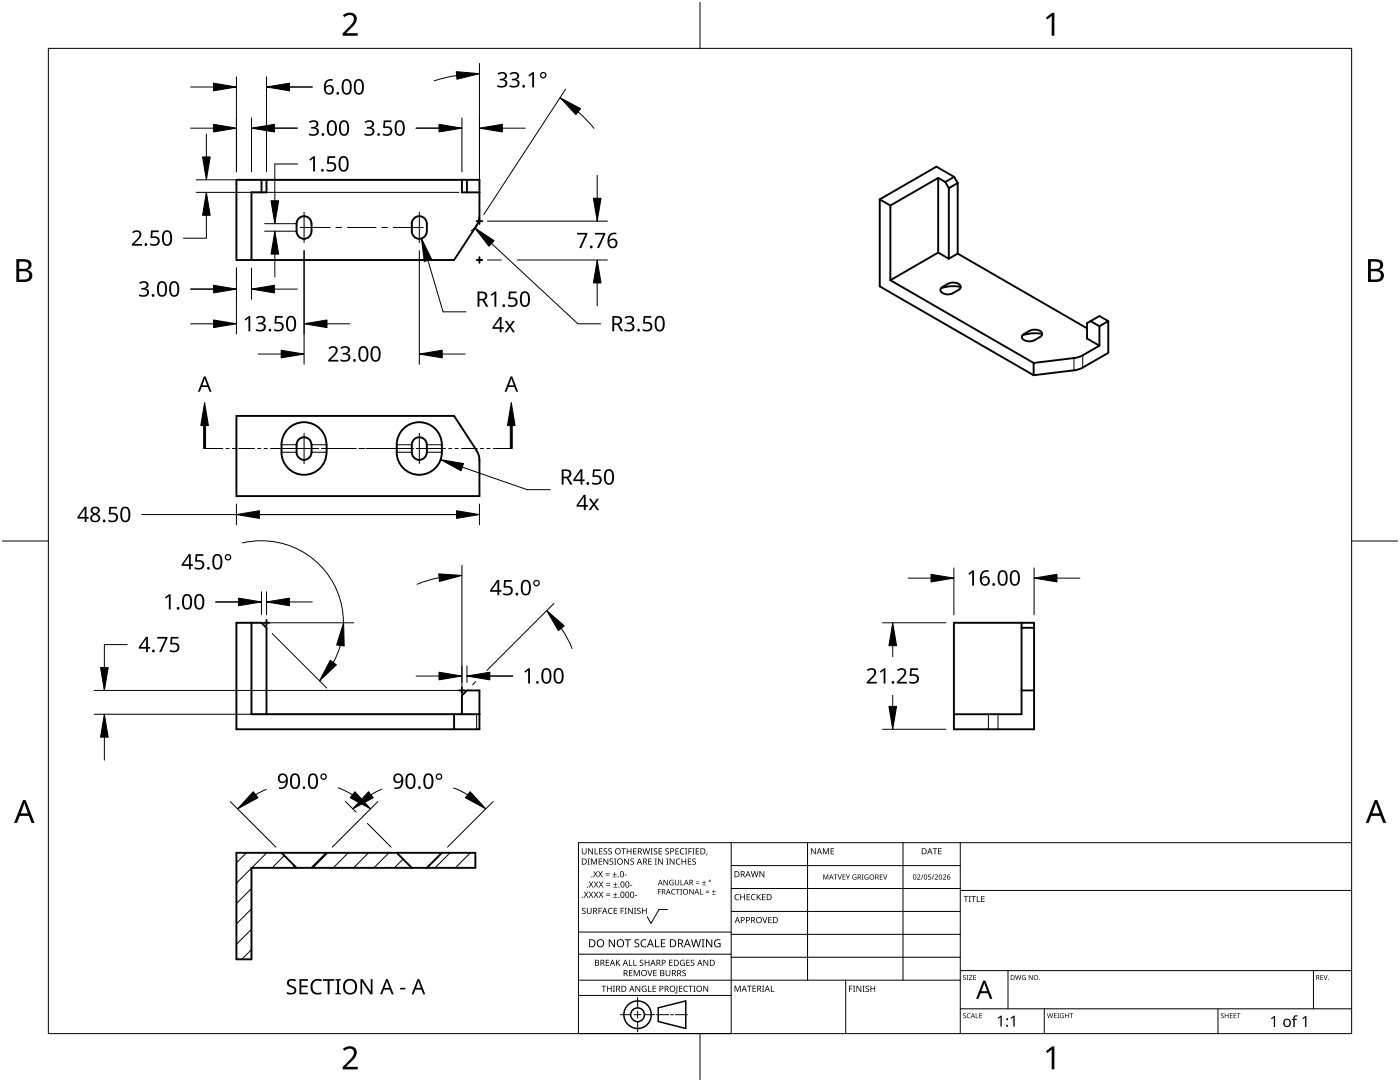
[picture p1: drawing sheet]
<svg xmlns="http://www.w3.org/2000/svg" width="279mm" height="216mm" viewBox="0 0 279 216" stroke-linecap="round" stroke-linejoin="round" font-family="sans-serif">
<g fill="none" stroke="#000" stroke-width=".38">
<path d="M47.2 35.9h48.5v7.6l-.4 1.1-4.7 7.3h-43.4zM52.2 35.9v2.5M53.2 35.9v2.5h-3v13.5M92.2 35.9v2.5h3.5M93.2 35.9v2.5M175.6 39.8l2.1 1.2M175.6 39.8v17.3l30.7 17.8M187.2 35.5l1.5 .8M187.2 35.5l-9.5 5.5M187.2 35.5v14.9M188.7 36.3l.7 1.2M189.4 37.5v14.1"/>
<path d="M190.4 35.3l.7 1.2M190.4 35.3l-1.7 1M190.4 35.3l-3.5-2-11.3 6.5M191.1 36.5v14.1M191.1 36.5l-1.7 1M59.8 43.4a1.47 1.47 0 0 1 1.6-.1 1.47 1.47 0 0 1 .7 1.4v1.4a1.48 1.48 0 0 1-1.4 1.6 1.48 1.48 0 0 1-1.5-1.6l.1-1.9zM82.8 43.4a1.5 1.5 0 0 1 1.6-.1 1.5 1.5 0 0 1 .8 1.4v1.4a1.49 1.49 0 0 1-1.5 1.6 1.49 1.49 0 0 1-1.5-1.6l.1-1.9zM177.7 55.9l28.6 16.5M177.7 41v14.9M187.2 50.4l2.2 1.2M187.2 50.4l-9.5 5.5M188.1 57.3a.67 .67 0 0 0-.4 .7 .67 .67 0 0 0 .6 .6l.8 .2 1.1-.3"/>
<path d="M189.1 56.6a2.17 2.17 0 0 1 2.6 .4 .63 .63 0 0 1-.4 .9M189.2 56.6l-1.1 .6M191.1 50.6l25.8 14.9M191.1 50.6l-1.7 1M191.3 57.9l-1.1 .6M191.7 57.3a7 7 0 0 0-3.9 .2M205.4 66a2.15 2.15 0 0 1 2.5 .4 .67 .67 0 0 1-.3 .9l-1.1 .6a2.15 2.15 0 0 1-2.5-.4 .68 .68 0 0 1 .3-.9M205.4 66l-1 .6M206.3 72.4v2.5M208 66.6a7.8 7.8 0 0 0-4 .3M214.3 71.4l-8 1M214.3 73.9l-8 1"/>
<path d="M217.6 64.1l-.7 .4v3l2.5 1.5M217.6 64.1l1.8 1M217.6 64.1l1.8-1 1.8 1M219.4 65.1v3.9M219.4 69l-3.6 2.1-1.5 .4M221.2 64.1v6.3l-5.1 3-1.8 .5M221.2 64.1l-1.8 1M59.8 87.5a1.47 1.47 0 0 1 1.6-.1 1.47 1.47 0 0 1 .7 1.4v1.5a1.48 1.48 0 0 1-1.4 1.5 1.48 1.48 0 0 1-1.5-1.6l.1-1.9zM65.2 88.8a4.5 4.5 0 0 0-4.5-4.6 4.5 4.5 0 0 0-4.5 4.6 5.6 5.6 0 0 0 1 4.3 4.5 4.5 0 0 0 5 1.4 4.5 4.5 0 0 0 3-4.2M65.2 88.7v1.5M82.8 87.5a1.5 1.5 0 0 1 1.6-.1 1.5 1.5 0 0 1 .8 1.4v1.5a1.49 1.49 0 0 1-1.5 1.5 1.49 1.49 0 0 1-1.5-1.6l.1-1.9zM88.2 88.8a4.5 4.5 0 0 0-4.5-4.6 4.5 4.5 0 0 0-4.5 4.6 5.6 5.6 0 0 0 1 4.3 4.5 4.5 0 0 0 5 1.4 4.5 4.5 0 0 0 3-4.2"/>
<path d="M88.2 88.7v1.5M95.1 89.9l-4.5-6.9h-43.4v16h48.5v-7.6l-.2-.8-.4-.7M50.2 124.3v18.2h45.5M190.4 124.3h16v21.2h-16zM203.9 124.3v18.2h-13.5M206.4 125.3h-2.5M206.4 137.8h-2.5M53.2 142.5v-17.2l-1-1h-5v21.2h48.5v-7.7h-2.5l-1 1v3.7M90.6 142.5v3M47.2 170.2h47.7v3h-44.7v18.2h-3zM56.2 170.2l3 3M65.2 170.2l-3 3"/>
<path d="M79.2 170.2l3 3M88.2 170.2l-3 3"/>
</g>
<g fill="none" stroke="#000" stroke-width=".2">
<path d="M214.3 71.4v2.5M216.1 70.9v2.4M56.2 88.7h3M56.2 90.2h3M65.2 90.2h-3M65.2 88.7h-3M79.2 90.2h3M79.2 88.7h3M88.2 90.2h-3M88.2 88.7h-3M95.1 142.5v3M197.3 142.5v3"/>
<path d="M199.2 142.5v3"/>
</g>
<g fill="none" stroke="#000" stroke-width=".2">
<path d="M49.2 170.2l-2 2M50.2 173.2l-3 3M50.2 177.3l-3 3M53.2 170.2l-3 3M56.7 170.7l-2.4 2.5M58.8 172.8l-.4 .4M65.4 170.2l-3 3M69.5 170.2l-3 3M73.6 170.2l-3 3M77.6 170.2l-3 3M80.4 171.4l-1.7 1.8M89.8 170.2l-3 3"/>
<path d="M93.9 170.2l-3 3M50.2 185.4l-3 3M50.2 189.5l-1.9 1.9M50.2 181.4l-3 3"/>
</g>
<path d="M9.7 9.7h260v196.5h-260z" fill="none" stroke="#000" stroke-width=".2"/>
<path d="M139.7 .5v9.2M.5 108h9.2M269.7 108h9.2M139.7 206.2v9.2" fill="none" stroke="#000" stroke-width=".2"/>
<g fill="#000">
<path d="M68.4 3.1a1.64 1.64 0 0 1 2.8 .4 2.52 2.52 0 0 1-1.2 2.2l-.9 .9h2.3v.5h-3v-.4l1.2-1.2a1.95 1.95 0 0 0 .9-2.2 1.23 1.23 0 0 0-1.8 .1zM208.7 3.5l1.3-.9h.4v4.5h-.5v-4l-.9 .8zM68.4 209.3a1.64 1.64 0 0 1 2.8 .4 2.52 2.52 0 0 1-1.2 2.2l-.9 1h2.3v.5h-3v-.5l1.2-1.2a1.95 1.95 0 0 0 .9-2.1 1.23 1.23 0 0 0-1.8 .1zM208.7 209.8l1.3-1h.4v4.6h-.5v-4l-.9 .7z"/>
<path d="M3.3 51.7h1.3a1.28 1.28 0 0 1 1.7 1.3 1.04 1.04 0 0 1-.9 .9 1.23 1.23 0 0 1 1 1.5 1.23 1.23 0 0 1-1.5 .9h-1.6zM3.8 54.1v1.7h1a.86 .86 0 0 0 1-.9 .86 .86 0 0 0-1.1-.8zM3.8 52.2v1.4h.9a.78 .78 0 0 0 1-.7 .78 .78 0 0 0-1.1-.7z"/>
<path d="M273 51.7h1.3a1.28 1.28 0 0 1 1.7 1.3 1.04 1.04 0 0 1-.8 .9 1.23 1.23 0 0 1 1 1.5 1.23 1.23 0 0 1-1.6 .9h-1.6zM273.6 54.1v1.7h.9a.86 .86 0 0 0 1.1-.9 .86 .86 0 0 0-1.1-.8zM273.6 52.2v1.4h.8a.78 .78 0 0 0 1-.7 .78 .78 0 0 0-1.1-.7z"/>
<path d="M4.6 159.6h.5l1.8 4.6h-.6l-.6-1.4h-1.8l-.5 1.4h-.6zM4.8 160.2l-.7 2.1h1.5z"/>
<path d="M274.3 159.6h.6l1.7 4.6h-.6l-.5-1.4h-1.8l-.6 1.4h-.5zM274.6 160.2l-.7 2.1h1.4z"/>
</g>
<g fill="none" stroke="#000" stroke-width=".2">
<path d="M145.9 168.1v38.1h-30.5v-38.1h154.3M145.9 172.7h45.7M145.9 177.3h45.7M161.2 168.1v27.5M180.2 168.1v27.5M191.6 168.1v38.1M191.6 177.7h78.1M115.4 198.6h30.5M115.4 195.6h76.2M115.4 190.4h30.5M115.4 186h30.5M127.3 199v2.1"/>
<path d="M133.2 181.5h-1.7l-1.6 2.8-.7-1.4M145.9 181.9h45.7M145.9 186.4h45.7M145.9 191h45.7M168.8 195.6v10.6M191.6 193.7h78.1M201.2 193.7v7.6M262.1 193.7v7.6M123.8 202.5h2.1M126.6 202.5h1.3M127.3 201.8v1.4M127.3 203.8v2.1"/>
<path d="M128.6 202.5h2.1M131 202.5h2.4M133.8 202.5h.6M134.8 202.5h2.4M191.6 201.3h78.1M208.4 201.3v4.9M243.1 201.3v4.9"/>
</g>
<g fill="#000">
<path d="M116.1 169.3h.2v.8a.32 .32 0 0 0 .3 .3 .32 .32 0 0 0 .3-.3v-.8h.2v.8a.47 .47 0 0 1-.5 .4 .47 .47 0 0 1-.5-.5zM116.5 177.9h.2l.3 .5 .3-.5h.1l-.4 .6 .4 .6h-.1l-.3-.5-.4 .5h-.1l.4-.6zM117.3 171.3h.4l-.1 .1v1l.1 .1h-.4l.1-.1v-1zM117.4 169.3h.2l.6 1v-1h.1v1.2h-.1l-.7-1v1h-.1zM117.5 177.9h.2l.3 .5 .3-.5h.1l-.4 .6 .4 .6h-.1l-.4-.5-.3 .5h-.1l.4-.6zM117.5 175.9h.2l.3 .5 .3-.5h.1l-.4 .6 .5 .6h-.2l-.3-.5-.4 .5h-.1l.4-.6zM117.9 171.3h.3l.3 1 .4-1h.3v1.2h-.2v-1l-.4 1h-.1l-.4-1v1h-.2zM118.7 169.3h.1v1h.6v.2h-.7zM118.4 173.8h.1l.3 .5 .3-.5h.2l-.4 .6 .4 .7h-.1l-.4-.6-.3 .6h-.1l.4-.7zM118.5 177.9h.2l.2 .5 .3-.5h.2l-.4 .6 .4 .6h-.1l-.4-.5-.3 .5h-.1l.4-.6zM118.5 175.9h.2l.3 .5 .3-.5h.1l-.4 .6 .4 .6h-.1l-.3-.5-.4 .5h-.1l.4-.6zM119.5 171.3h.7v.1h-.6v.4h.5v.2h-.5v.4h.6v.1h-.7z"/>
<path d="M119.6 169.3h.6v.1h-.5v.4h.5v.1h-.5v.4h.5v.2h-.6zM119.4 173.8h.1l.3 .5 .3-.5h.2l-.4 .6 .4 .7h-.1l-.4-.6-.3 .6h-.2l.5-.7zM119.5 177.9h.1l.3 .5 .3-.5h.2l-.4 .6 .4 .6h-.1l-.4-.5-.3 .5h-.1l.4-.6zM119.5 175.9h.2l.3 .5 .3-.5h.1l-.4 .6 .4 .6h-.1l-.4-.5-.3 .5h-.1l.4-.6zM120.9 174.6h.8v.1h-.8zM120.9 174.2h.8v.1h-.8zM121 178.7h.8v.1h-.8zM121 178.3h.8v.1h-.8zM121 176.6h.8v.1h-.8zM121 176.3h.8v.1h-.8zM120.5 169.4l.4-.1h.3l-.1 .1a.25 .25 0 0 0-.4-.1 .25 .25 0 0 0 0 .4l.4 .3 .1 .2-.3 .3-.5-.1v-.1h.2a.27 .27 0 0 0 .4-.1 .27 .27 0 0 0-.3-.3l-.2-.2zM120.4 171.3h.2l.7 1-.1-1h.2v1.2h-.2l-.6-1v1h-.2z"/>
<path d="M121.4 169.4l.5-.1h.2v.1a.25 .25 0 0 0-.4-.1 .25 .25 0 0 0 0 .4l.4 .3v.2l-.2 .3-.5-.1v-.1h.1a.27 .27 0 0 0 .5-.1 .27 .27 0 0 0-.4-.3l-.2-.2zM122.3 174.9h.8v.2h-.8zM122.4 179h.8v.1h-.8zM122.4 177h.8v.1h-.8zM121.7 171.4l.4-.1 .3 .1-.1 .1a.25 .25 0 0 0-.4-.1 .25 .25 0 0 0 0 .4 .42 .42 0 0 1 .5 .5 .42 .42 0 0 1-.7 .2l-.1-.2 .2 .1a.27 .27 0 0 0 .5-.2 .27 .27 0 0 0-.4-.3l-.2-.2zM122.6 174h.1v.4h.4v.1h-.4v.4h-.1v-.4h-.3v-.1h.3zM122.7 178.1h.1v.4h.4v.1h-.4v.3h-.1v-.3h-.3v-.1h.3zM122.7 176.1h.2v.3h.3v.2h-.3v.3h-.2v-.3h-.3v-.2h.3zM122.6 171.3h.4l-.1 .1v1l.1 .1h-.4l.1-.1v-1zM124 169.3h.9v.1h-.4v1.1h-.1v-1.1h-.4zM124.7 174.5h.4v.2h-.4zM124.6 171.3h.1l.7 1v-1h.1v1.2h-.2l-.6-1v1h-.1z"/>
<path d="M125.7 176.6h.5v.1h-.5zM125.1 169.3h.1v.5h.7v-.5h.1v1.2h-.1v-.6h-.7v.6h-.1zM125.8 171.4l.5-.1 .2 .1v.1a.25 .25 0 0 0-.4-.1 .25 .25 0 0 0 0 .4 .42 .42 0 0 1 .4 .5 .42 .42 0 0 1-.7 .2v-.2l.1 .1a.27 .27 0 0 0 .5-.2 .27 .27 0 0 0-.4-.3l-.2-.2zM126.7 178.6h.4v.2h-.4zM126.4 169.3h.6v.1h-.5v.4h.5v.1h-.5v.4h.5v.2h-.6zM128.2 169.3h.2l.2 1 .3-1h.2l.2 1 .3-1h.1l-.3 1.2h-.1l-.3-1.1-.3 1.1h-.2zM129.4 171.3h.7v.1h-.6v.4h.5v.2h-.5v.4h.6v.1h-.7zM129.8 169.3h.5l-.2 .1v1l.2 .1h-.5l.2-.1v-1zM130.7 171.3h.4l-.1 .1v1l.1 .1h-.4l.1-.1v-1zM130.5 169.4l.4-.1h.3l-.1 .1a.25 .25 0 0 0-.4-.1 .25 .25 0 0 0 0 .4l.4 .3 .1 .2-.2 .3-.6-.1v-.1h.2a.27 .27 0 0 0 .4-.1 .27 .27 0 0 0-.3-.3l-.2-.2zM131.3 177.4h.6v.1h-.5v.4h.5v.1h-.5v.5h-.1zM131.4 169.3h.7v.1h-.5v.4h.5v.1h-.5v.4h.5v.2h-.7z"/>
<path d="M131.3 171.3h.2l.7 1v-1h.1v1.2h-.2l-.6-1v1h-.2zM132.4 175.6h.2l.6 .9v-.9h.1v1h-.2l-.6-.9v.9h-.1zM133 171.3h.4l-.1 .1v1l.1 .1h-.4l.1-.1v-1zM132.8 169.4l.4-.1h.3l-.1 .1a.25 .25 0 0 0-.3-.1 .25 .25 0 0 0 0 .4l.4 .3v.2l-.2 .3-.5-.1v-.1h.1a.27 .27 0 0 0 .5-.1 .27 .27 0 0 0-.4-.3l-.2-.2zM133.7 175.7l.5-.2 .2 .1v.1a.45 .45 0 0 0-.7 .4 .45 .45 0 0 0 .6 .4v-.3h-.2v-.1h.3v.5a.6 .6 0 0 1-.8-.1 .6 .6 0 0 1 .1-.8zM134.1 177.5l.4-.1h.3l-.1 .2a.44 .44 0 0 0-.6 .4 .44 .44 0 0 0 .6 .3 .52 .52 0 0 1-.7 0 .52 .52 0 0 1 .1-.8zM133.6 171.3h.2l.7 1v-1h.1v1.2h-.2l-.6-1v1h-.2zM134.9 177.4h.8v.1h-.4v1h-.1v-1h-.3zM135 171.5l.5-.2 .3 .1-.1 .1a.49 .49 0 0 0-.7 .4 .49 .49 0 0 0 .7 .5 .52 .52 0 0 1-.6 0 .52 .52 0 0 1-.2-.6zM134.8 169.3h.7v.1h-.6v.4h.5v.1h-.5v.4h.6v.2h-.7zM134.7 175.6h.1v.7a.28 .28 0 0 0 .3 .2 .28 .28 0 0 0 .3-.2v-.7h.1v.7a.42 .42 0 0 1-.4 .4 .42 .42 0 0 1-.4-.4zM135.8 175.6h.2v.9h.4v.1h-.6z"/>
<path d="M135.8 177.4h.3l-.1 .1v.9l.1 .1h-.3l.1-.1v-.9zM135.8 169.4l.4-.1h.4l-.1 .1h-.2a.49 .49 0 0 0-.4 .6 .49 .49 0 0 0 .7 .3 .52 .52 0 0 1-.7 .1 .52 .52 0 0 1-.2-.6zM136 171.3h.2v.5h.6v-.5h.1v1.2h-.1v-.5h-.6v.5h-.2zM136.7 169.3h.5l-.2 .1v1l.2 .1h-.5l.2-.1v-1zM137.4 169.3h.7v.1h-.6v.4h.5v.2h-.5v.5h-.1zM137.3 171.3h.7v.1h-.6v.4h.5v.2h-.5v.4h.6v.1h-.7zM137.6 177.4h.1l.6 .9v-.9h.1v1.1h-.1l-.6-.9v.9h-.1zM138.2 169.3h.4l-.1 .1v1l.1 .1h-.4l.1-.1v-1zM138.9 176.2h.7v.1h-.7zM138.9 175.9h.7v.1h-.7zM138.2 171.4l.4-.1 .3 .1-.1 .1a.25 .25 0 0 0-.4-.1 .25 .25 0 0 0 0 .4 .42 .42 0 0 1 .5 .5 .42 .42 0 0 1-.7 .2l-.1-.2 .2 .1a.27 .27 0 0 0 .5-.2 .27 .27 0 0 0-.4-.3l-.2-.2zM138.9 169.3h.6v.1h-.5v.4h.5v.1h-.5v.4h.5v.2h-.6z"/>
<path d="M139.7 177.4h.1v1h.5v.1h-.6zM140.1 176.5h.8v.1h-.8zM140.5 175.7h.1v.3h.3v.2h-.3v.3h-.1v-.3h-.4v-.2h.4zM140.8 178h.7v.2h-.7zM140.8 177.7h.7v.1h-.7zM141 170.3h.2l-.3 .4zM142.1 178.4h.7v.1h-.7zM142.4 177.6h.1v.3h.3v.1h-.3v.3h-.1v-.3h-.3v-.1h.3zM146.8 178.6l.4-.2 .3 .1v.1a.49 .49 0 0 0-.7 .4 .49 .49 0 0 0 .7 .5 .52 .52 0 0 1-.7 0 .52 .52 0 0 1-.2-.6zM147.7 178.4h.2v.5h.6v-.5h.2v1.2h-.2v-.5h-.6v.5h-.2zM149 178.4h.7v.1h-.5v.4h.4v.2h-.4v.4h.5v.1h-.7zM150 178.6l.5-.2 .3 .1-.1 .1a.49 .49 0 0 0-.7 .4 .49 .49 0 0 0 .8 .5 .52 .52 0 0 1-.7 0 .52 .52 0 0 1-.2-.6z"/>
<path d="M149.8 173.8h.2l.3 1.1 .2-1.1h.2l.3 1.1 .2-1.1h.2l-.3 1.2h-.2l-.3-1-.3 1h-.1zM151 178.4h.2v.6l.5-.6h.2l-.5 .5 .5 .7h-.2l-.4-.6-.1 .6h-.2zM151.6 173.8h.1l.7 1v-1h.1v1.2h-.1l-.7-1v1h-.1zM152.1 178.4h.7v.1h-.6v.4h.5v.2h-.5v.4h.6v.1h-.7zM161.8 169.3h.2l.7 1v-1h.1v1.2h-.2l-.6-1v1h-.2zM164.3 174.5h.2l.3 .8 .3-.8h.2v1h-.1v-.9l-.5 .9-.3-.9v.9h-.1zM164.2 169.3h.2l.4 .9 .4-.9h.2v1.2h-.1v-1.1l-.4 1.1h-.1l-.4-1.1v1.1h-.2zM165.8 169.3h.6v.1h-.5v.4h.5v.1h-.5v.4h.5v.2h-.6zM166.4 174.5h.7v.1h-.3v.9h-.1v-.9h-.3zM167.2 174.5h.1l.3 .9 .3-.9h.1l-.3 1h-.2zM168.2 174.5h.5v.1h-.4v.3h.4v.1h-.4v.4h.4v.1h-.5zM168.8 174.5h.1l.3 .5 .3-.5h.1l-.3 .6v.4h-.2v-.4z"/>
<path d="M170.2 174.6l.5-.1h.2v.2a.42 .42 0 0 0-.7 .3 .42 .42 0 0 0 .6 .4v-.3h-.2v-.1h.3v.5a.56 .56 0 0 1-.7-.1 .56 .56 0 0 1 0-.8zM172 174.5h.3l-.1 .1v.8l.1 .1h-.3l.1-.1v-.8zM172.6 174.6l.5-.1h.2v.2a.42 .42 0 0 0-.7 .3 .42 .42 0 0 0 .6 .4v-.3h-.2v-.1h.3v.5a.56 .56 0 0 1-.7-.1 .56 .56 0 0 1 0-.8zM175.6 174.5h.6v.1h-.5v.3h.4v.1h-.4v.4h.5v.1h-.6zM176.2 174.5h.2l.3 .9 .3-.9h.1l-.4 1h-.1zM183 174.6a.37 .37 0 0 1 .6 0 .37 .37 0 0 1-.2 .6l-.2 .2h.5v.1h-.7l.3-.4a.27 .27 0 0 0 .3-.3 .27 .27 0 0 0-.4-.2zM184.2 174.5h.1l-.4 1h-.1zM185.3 174.5h.5v.1h-.4v.3h.1a.33 .33 0 0 1 .3 .5 .33 .33 0 0 1-.6 0 .27 .27 0 0 0 .4 .1 .27 .27 0 0 0 .1-.4 .27 .27 0 0 0-.4-.1zM186.3 174.5h.2l-.4 1h-.2zM186.1 169.3h.9v.1h-.3v1.1h-.2v-1.1h-.4zM186.5 174.6a.37 .37 0 0 1 .6 0 .37 .37 0 0 1-.2 .6l-.2 .2h.5v.1h-.7l.3-.4a.27 .27 0 0 0 .3-.3 .27 .27 0 0 0-.4-.2zM187.2 169.3h.7v.1h-.5v.4h.5v.1h-.5v.4h.5v.2h-.7z"/>
<path d="M188.2 174.6a.37 .37 0 0 1 .6 0 .37 .37 0 0 1-.3 .6l-.2 .2h.5v.1h-.6l.2-.4a.27 .27 0 0 0 .3-.3 .27 .27 0 0 0-.4-.2zM192.3 178.8h.9v.1h-.3v1.1h-.2v-1.1h-.4zM193.3 178.8h.5l-.2 .1v1l.2 .1h-.5l.2-.1v-1zM193.8 178.8h1v.1h-.4v1.1h-.2v-1.1h-.4zM194.9 178.8h.2v1.1h.5v.1h-.7zM195.8 178.8h.7v.1h-.5v.4h.5v.1h-.5v.5h.5v.1h-.7zM116.2 181.3l.4-.2 .3 .1-.1 .1a.25 .25 0 0 0-.4-.1 .25 .25 0 0 0 0 .4l.4 .2 .1 .3-.3 .3-.5-.1v-.1h.2a.27 .27 0 0 0 .4-.1 .27 .27 0 0 0-.3-.3l-.2-.2zM117.1 181.1h.2v.8a.32 .32 0 0 0 .3 .3 .32 .32 0 0 0 .3-.3v-.8h.2v.8a.47 .47 0 0 1-.5 .5 .47 .47 0 0 1-.5-.5zM119.4 181.1h.7v.2h-.5v.4h.5v.1h-.5v.6h-.2zM120 196.7h1v.1h-.4v1.1h-.2v-1.1h-.4zM120.9 191.5h.7v.1h-.5v.4h.4v.2h-.4v.4h.5v.1h-.7zM121.5 181.3l.4-.2 .4 .1-.1 .1a.49 .49 0 0 0-.7 .5 .49 .49 0 0 0 .7 .4 .52 .52 0 0 1-.6 .1 .52 .52 0 0 1-.3-.6z"/>
<path d="M121.1 196.7h.2v.5h.6v-.5h.2v1.2h-.2v-.6h-.6v.6h-.2zM121.5 187.4h.2l.9 1.3v-1.3h.1v1.6h-.2l-.8-1.3v1.3h-.2zM122.3 196.7h.4l-.1 .1v1l.1 .1h-.4l.2-.1v-1zM122.5 181.1h.7v.2h-.6v.4h.5v.1h-.5v.4h.6v.2h-.7zM122.9 191.5h.2v.6l.5-.6h.2l-.5 .5 .5 .7h-.2l-.4-.6-.1 .6h-.2zM123.9 181.1h.6v.2h-.5v.4h.5v.1h-.5v.6h-.1zM124.7 181.1h.4l-.2 .2v.9l.2 .2h-.4l.1-.2v-.9zM124.7 187.4h1.2v.2h-.5v1.4h-.2v-1.4h-.5zM125.5 191.5h.2v1.1h.5v.1h-.7zM125.5 193.6h.7v.1h-.5v.4h.5v.1h-.5v.4h.5v.2h-.7zM125.3 181.1h.2l.7 1.1-.1-1.1h.2v1.3h-.2l-.6-1v1h-.2zM126.4 191.5h.2v1.1h.5v.1h-.7z"/>
<path d="M126.5 181.1h.5l-.2 .2v.9l.2 .2h-.5l.2-.2v-.9zM126.5 193.6h.2l.4 1 .4-1h.2v1.2h-.2v-1.1l-.4 1.1h-.1l-.4-1.1v1.1h-.1zM126.7 187.6l.3-.2 .6 .1-.2 .1a.33 .33 0 0 0-.6 .2 .33 .33 0 0 0 .4 .4 .47 .47 0 0 1 .4 .6 .47 .47 0 0 1-.7 .2h-.3v-.2h.2a.35 .35 0 0 0 .6-.2 .35 .35 0 0 0-.5-.4l-.3-.2zM126.8 196.7h.2l.6 1v-1h.2v1.2h-.2l-.7-1 .1 1h-.2zM127.2 181.3l.4-.2 .3 .1-.1 .1a.25 .25 0 0 0-.4-.1 .25 .25 0 0 0 0 .4l.4 .2 .1 .3-.3 .3-.5-.1v-.1h.2a.27 .27 0 0 0 .4-.1 .27 .27 0 0 0-.3-.3l-.2-.2zM127.7 191.6l.5-.1 .2 .1v.1a.25 .25 0 0 0-.4-.1 .25 .25 0 0 0 0 .4l.4 .2v.3l-.2 .2h-.5v-.2l.1 .1a.27 .27 0 0 0 .5-.2 .27 .27 0 0 0-.4-.3l-.2-.2zM128 187.6l.6-.2 .4 .1v.2a.64 .64 0 0 0-1 .5 .64 .64 0 0 0 1 .6v.2a.83 .83 0 0 1-1.1-.3 .83 .83 0 0 1 .1-1.1zM128.2 196.8l.6-.1 .2 .1v.1a.5 .5 0 0 0-.8 .4 .5 .5 0 0 0 .7 .5v-.4h-.3v-.1h.4v.6a.66 .66 0 0 1-.8-.2 .66 .66 0 0 1 0-.9zM128.1 181.1h.2v.6h.6v-.6h.2v1.3h-.2v-.6h-.6v.6h-.2zM129.2 193.6h.1l.4 1 .3-1h.2l-.4 1.2h-.2zM129.3 196.7h.2v1.1h.5v.1h-.7zM128.7 191.5h.1v.5h.6v-.5h.2v1.2h-.2v-.5h-.6v.5h-.1z"/>
<path d="M130.7 187.4h.2v1.4h.7v.2h-.9zM130.2 196.7h.7v.1h-.5v.4h.5v.1h-.5v.5h.5v.1h-.7zM130.4 193.6h.6v.1h-.5v.4h.5v.1h-.5v.4h.5v.2h-.6zM131.9 187.4h.9v.2h-.7v.5h.6v.2h-.6v.5h.7v.2h-.9zM132.8 193.6h.2v.7a.32 .32 0 0 0 .3 .4 .32 .32 0 0 0 .3-.4v-.7h.2v.7a.47 .47 0 0 1-.5 .5 .47 .47 0 0 1-.5-.5zM133.5 191.5h.7v.1h-.5v.4h.5v.2h-.5v.4h.5v.1h-.7zM135 196.7h.2v1.3l-.1 .2h-.3l-.1-.1 .3-.2zM135.5 196.7h.7v.1h-.5v.4h.4v.1h-.4v.5h.5v.1h-.7zM135.8 191.7l.5-.2 .4 .1-.1 .1a.5 .5 0 0 0-.8 .4 .5 .5 0 0 0 .7 .5v-.4h-.2v-.1h.4v.6a.66 .66 0 0 1-.9-.1 .66 .66 0 0 1 0-.9zM136.2 193.7l.4-.2 .3 .1-.1 .1a.25 .25 0 0 0-.4-.1 .25 .25 0 0 0 0 .4 .42 .42 0 0 1 .5 .6 .42 .42 0 0 1-.7 .2l-.1-.2h.2a.27 .27 0 0 0 .5-.1 .27 .27 0 0 0-.4-.3l-.2-.2zM136.5 196.8l.5-.1 .3 .1-.1 .1a.49 .49 0 0 0-.7 .4 .49 .49 0 0 0 .8 .4 .52 .52 0 0 1-.7 .1 .52 .52 0 0 1-.2-.6zM137 191.5h.7v.1h-.6v.4h.5v.2h-.5v.4h.6v.1h-.7z"/>
<path d="M137.4 196.7h.9v.1h-.4v1.1h-.1v-1.1h-.4zM137.9 191.6l.4-.1 .3 .1-.1 .1a.25 .25 0 0 0-.4-.1 .25 .25 0 0 0 0 .4l.4 .2 .1 .3-.2 .2h-.6v-.2l.2 .1a.27 .27 0 0 0 .5-.2 .27 .27 0 0 0-.4-.3l-.2-.2zM138.4 196.7h.4l-.1 .1v1l.1 .1h-.4l.1-.1v-1zM137.9 187.4h.2l.3 1.4 .4-1.4h.2l.4 1.4 .3-1.4h.2l-.4 1.6h-.2l-.4-1.3-.4 1.3h-.2zM140 187.4h.6l-.2 .2v1.3l.2 .1h-.6l.2-.1v-1.3zM140.4 196.7h.1l.7 1v-1h.1v1.2h-.1l-.7-1v1h-.1zM140.4 191.5h.2l.6 1v-1h.1v1.2h-.1l-.7-1v1h-.1zM140.9 187.4h.2l.9 1.3v-1.3h.2v1.6h-.3l-.8-1.3v1.3h-.2zM142.7 187.6l.7-.2 .4 .1-.1 .2a.65 .65 0 0 0-1 .5 .65 .65 0 0 0 .9 .6v-.4h-.3v-.2h.5v.7a.86 .86 0 0 1-1.1-.1 .86 .86 0 0 1 0-1.2zM146.6 196.7h.2l.4 1 .4-1h.2v1.2h-.1v-1.1l-.4 1.1h-.2l-.4-1.1v1.1h-.1zM149.1 196.7h.9v.1h-.4v1.1h-.1v-1.1h-.4zM150.2 196.7h.7v.1h-.6v.4h.5v.1h-.5v.5h.6v.1h-.7z"/>
<path d="M152.1 183h.2l.3 1 .4-1h.2l-.5 1.2h-.1zM152.1 196.7h.4l-.1 .1v1l.1 .1h-.4l.1-.1v-1zM153.8 196.7h.2v1.1h.5v.1h-.7zM153.3 183h.7v.1h-.5v.4h.5v.1h-.5v.5h.5v.1h-.7zM169.5 196.7h.6v.1h-.5v.5h.5v.1h-.5v.5h-.1zM170.2 196.7h.5l-.2 .1v1l.2 .1h-.5l.2-.1v-1zM170.9 196.7h.2l.6 1v-1h.2v1.2h-.2l-.6-1v1h-.2zM172.1 196.7h.5l-.2 .1v1l.2 .1h-.5l.2-.1v-1zM172.8 196.8l.4-.1h.2v.2a.25 .25 0 0 0-.4-.1 .25 .25 0 0 0 0 .4l.4 .2 .1 .3-.3 .2h-.5v-.2l.2 .1a.27 .27 0 0 0 .4-.2 .27 .27 0 0 0-.3-.3l-.3-.2zM173.7 196.7h.2v.5h.6v-.5h.2v1.2h-.2v-.6h-.6v.6h-.2zM192.2 194.7l.4-.1h.2l-.1 .1a.24 .24 0 0 0-.3 0 .24 .24 0 0 0-.1 .3 .24 .24 0 0 0 .4 .1l.1 .1-.1 .3h-.4l-.1-.1a.24 .24 0 0 0 .3 .1 .24 .24 0 0 0 .1-.3l-.4-.3zM192.9 194.6h.4l-.1 .1v.7l.1 .1h-.4l.1-.1v-.7z"/>
<path d="M193.4 194.6h.6l-.5 .8h.6v.1h-.7l.5-.8h-.5zM194.2 194.6h.6v.1h-.4v.3h.4v.1h-.4v.3h.4v.1h-.6zM202.6 194.6h.1l.2 .8 .2-.8h.2l.2 .8 .2-.8h.1l-.2 .9h-.2l-.2-.8-.2 .8h-.2zM204.1 194.7l.3-.1h.3l-.1 .1a.4 .4 0 0 0-.6 .4 .4 .4 0 0 0 .6 .3v-.3l-.2-.1h.3v.5a.53 .53 0 0 1-.7-.1 .53 .53 0 0 1 .1-.7zM205.3 194.6h.2l.5 .8v-.8h.1v.9h-.2l-.5-.8v.8h-.1zM263.5 194.6h.6v.1h-.5v.3h.4v.1h-.4v.3h.5v.1h-.6zM264.1 194.6h.2l.2 .8 .3-.8h.2l-.4 .9h-.1zM192.2 202.3l.4-.1h.2l-.1 .1a.24 .24 0 0 0-.3 0 .24 .24 0 0 0-.1 .3 .24 .24 0 0 0 .4 .1l.1 .2-.1 .2-.4 .1-.1-.2a.24 .24 0 0 0 .3 .1 .24 .24 0 0 0 .1-.3l-.4-.2zM193.1 202.3l.6-.1-.3 .1a.4 .4 0 0 0-.3 .5 .4 .4 0 0 0 .5 .2 .46 .46 0 0 1-.6 0 .46 .46 0 0 1 .1-.7zM194.7 202.2h.1v.8h.5v.2h-.6zM195.4 202.2h.6v.1h-.4v.3h.4v.1h-.4v.4h.4v.1h-.6zM199.1 203.1l.6-.4h.2v2.1h-.2v-1.9l-.5 .4z"/>
<path d="M201.7 203.1l.6-.4h.2v2.1h-.3v-1.9l-.4 .4zM209 202.2h.1l.2 .8 .2-.8h.1l.3 .8 .2-.8h.1l-.3 1h-.1l-.2-.9-.3 .9h-.1zM210.3 202.2h.6v.1h-.4v.3h.3v.1h-.3v.4h.4v.1h-.6zM211 202.2h.4l-.2 .1v.8l.2 .1h-.4l.1-.1v-.8zM211.6 202.3l.7-.1-.1 .1a.4 .4 0 0 0-.6 .4 .4 .4 0 0 0 .6 .3v-.2l-.2-.2h.3v.5a.53 .53 0 0 1-.7-.1 .53 .53 0 0 1 0-.7zM212.5 202.2h.2v.4h.5v-.4h.1v1h-.1v-.5h-.5v.5h-.2zM213.4 202.2h.8v.1h-.3v.9h-.2v-.9h-.3zM243.7 202.3l.3-.1h.2v.1a.24 .24 0 0 0-.3 0 .24 .24 0 0 0-.1 .3 .24 .24 0 0 0 .3 .1l.1 .2-.1 .2-.4 .1-.1-.2a.24 .24 0 0 0 .4 .1 .24 .24 0 0 0 0-.3l-.3-.2zM244.4 202.2h.2v.4h.5v-.4h.1v1h-.1v-.5h-.5v.5h-.2zM245.4 202.2h.6v.1h-.4v.3h.4v.1h-.4v.4h.4v.1h-.6zM246.2 202.2h.5v.1h-.4v.3h.4v.1h-.4v.4h.4v.1h-.5zM246.8 202.2h.8v.1h-.3v.9h-.2v-.9h-.3z"/>
<path d="M253.7 203.2l.6-.5h.2v2.2h-.3v-1.9l-.4 .4zM258.2 202.7l.3-.1h.5l-.1 .3-.4-.1-.1 .2v.3h.4v.2h-.4v1.4h-.3v-1.4h-.3l.3-.2zM259.9 203.2l.6-.5h.2v2.2h-.2v-1.9l-.5 .4z"/>
<path d="M116.1 171.3h.4a.61 .61 0 0 1 .6 .6 .61 .61 0 0 1-.6 .6h-.4zM116.3 171.4v1h.1a.48 .48 0 0 0 .5-.5 .48 .48 0 0 0-.4-.5z"/>
<path d="M122.7 169.9a.61 .61 0 0 1 1.2 0 .61 .61 0 0 1-1.2 0zM123 169.5a.47 .47 0 0 0-.1 .7 .47 .47 0 0 0 .8 0v-.1a.45 .45 0 0 0-.1-.6 .45 .45 0 0 0-.6 0z"/>
<path d="M123.1 171.9a.61 .61 0 0 1 1.2 0 .61 .61 0 0 1-1.2 0zM123.5 171.5l-.2 .4a.45 .45 0 0 0 .7 .4 .45 .45 0 0 0 0-.8l-.2-.1z"/>
<path d="M123.9 173.9a.51 .51 0 0 1 .6 .1 .51 .51 0 0 1 0 .7 .44 .44 0 0 1-.6 .3 .44 .44 0 0 1-.2-.6zM123.9 174v.1a.48 .48 0 0 0 .3 .8 .53 .53 0 0 0 .2-.5 .53 .53 0 0 0-.4-.4z"/>
<path d="M124 178a.44 .44 0 0 1 .5 0 .44 .44 0 0 1 .1 .5 .46 .46 0 0 1-.4 .7 .46 .46 0 0 1-.4-.7zM124.1 178.1l-.1 .2a.45 .45 0 0 0 .3 .7 .53 .53 0 0 0 .2-.5 .53 .53 0 0 0-.4-.4z"/>
<path d="M124 176a.44 .44 0 0 1 .5 0 .44 .44 0 0 1 .1 .5 .46 .46 0 0 1-.4 .6 .46 .46 0 0 1-.4-.7zM124.1 176.1l-.1 .4a.31 .31 0 0 0 .2 .5 .31 .31 0 0 0 .3-.5l-.1-.4z"/>
<path d="M124.9 178a.5 .5 0 0 1 .7 .1 .5 .5 0 0 1 0 .6 .44 .44 0 0 1-.6 .4 .44 .44 0 0 1-.2-.6zM125 178.1a.48 .48 0 0 0-.1 .6 .48 .48 0 0 0 .4 .3l.1-.8-.2-.2z"/>
<path d="M124.9 176a.44 .44 0 0 1 .6 0 .44 .44 0 0 1 .1 .5 .46 .46 0 0 1-.5 .6 .46 .46 0 0 1-.3-.7zM125 176.1l-.1 .4a.31 .31 0 0 0 .3 .5 .31 .31 0 0 0 .2-.5v-.4z"/>
<path d="M125.9 178a.5 .5 0 0 1 .6 .1 .5 .5 0 0 1 0 .6 .44 .44 0 0 1-.5 .4 .44 .44 0 0 1-.2-.6zM126 178.1l-.1 .1a.48 .48 0 0 0 .4 .8 .53 .53 0 0 0 .2-.5 .53 .53 0 0 0-.5-.4z"/>
<path d="M127.3 169.3h.3a.35 .35 0 0 1 .5 .2 .35 .35 0 0 1-.3 .4l.4 .6h-.2l-.3-.5h-.3v.5h-.1zM127.4 169.4v.4h.2a.23 .23 0 0 0 .3-.2 .23 .23 0 0 0-.3-.2z"/>
<path d="M127.5 171.3h.2l.4 1.2h-.1l-.2-.4h-.4l-.2 .4h-.1zM127.6 171.5l-.2 .5h.4z"/>
<path d="M128.3 171.3h.3a.35 .35 0 0 1 .5 .2 .35 .35 0 0 1-.3 .5l.4 .5h-.2l-.3-.5h-.2v.5h-.2zM128.5 171.4v.5h.1a.23 .23 0 0 0 .3-.2 .23 .23 0 0 0-.3-.3z"/>
<path d="M131.7 175.5h.1l.5 1.1h-.2l-.1-.3h-.4l-.2 .3h-.1zM131.8 175.7l-.2 .5h.4z"/>
<path d="M132.1 177.4h.3a.31 .31 0 0 1 .4 .2 .31 .31 0 0 1-.2 .4l.3 .5h-.2l-.3-.5h-.2v.5h-.1zM132.2 177.5v.4h.2a.21 .21 0 0 0 .2-.2 .21 .21 0 0 0-.2-.2z"/>
<path d="M133.3 177.4h.1l.5 1.1h-.2l-.1-.4h-.4l-.2 .4h-.1zM133.4 177.5l-.2 .5h.4z"/>
<path d="M133.8 169.3h.6l.1 .2-.1 .4-.5 .1v.5h-.1zM133.9 169.4v.5a.29 .29 0 0 0 .5-.3 .29 .29 0 0 0-.5-.2z"/>
<path d="M136.9 175.5h.1l.4 1.1h-.1l-.1-.3h-.5l-.1 .3h-.1zM137 175.7l-.2 .5h.3z"/>
<path d="M136.2 177.9a.55 .55 0 0 1 1.1 0 .55 .55 0 0 1-1.1 0zM136.4 177.9a.45 .45 0 0 0 .9 0 .45 .45 0 0 0-.9 0z"/>
<path d="M137.6 175.6h.3a.31 .31 0 0 1 .4 .2 .31 .31 0 0 1-.2 .4l.3 .4h-.2l-.2-.4h-.3v.4h-.1zM137.7 175.7v.4h.2a.21 .21 0 0 0 .3-.2 .21 .21 0 0 0-.3-.2z"/>
<path d="M139 177.4h.1l.4 1.1h-.1l-.1-.4h-.5l-.1 .4h-.1zM139.1 177.5l-.2 .5h.3z"/>
<path d="M139.8 169.3h.4a.54 .54 0 0 1 .6 .6 .56 .56 0 0 1-.7 .6h-.3zM140 169.4v.9h.1a.48 .48 0 0 0 .5-.4 .48 .48 0 0 0-.4-.5z"/>
<path d="M141.4 175.8a.25 .25 0 0 1 .5 0 .25 .25 0 0 1-.5 0zM141.5 175.8a.15 .15 0 0 0 .3 0 .15 .15 0 0 0-.3 0z"/>
<path d="M146.6 173.8h.4a.61 .61 0 0 1 .6 .6 .61 .61 0 0 1-.7 .6h-.3zM146.8 174v.9h.1a.43 .43 0 0 0 .5-.5 .41 .41 0 0 0-.4-.4z"/>
<path d="M147.8 173.8h.4a.35 .35 0 0 1 .4 .3 .35 .35 0 0 1-.2 .4l.3 .5h-.2l-.3-.5h-.2v.5h-.2zM148 174v.4h.2a.23 .23 0 0 0 .3-.2 .23 .23 0 0 0-.3-.2z"/>
<path d="M149.2 173.8h.1l.5 1.2h-.1l-.2-.3h-.5l-.1 .3h-.2zM149.3 174l-.2 .5h.4z"/>
<path d="M153 178.4h.4a.55 .55 0 0 1 .6 .6 .56 .56 0 0 1-.6 .6h-.4zM153.2 178.5v1h.1a.48 .48 0 0 0 .5-.5 .48 .48 0 0 0-.4-.5z"/>
<path d="M163.4 169.2h.2l.5 1.3h-.2l-.2-.4h-.4l-.2 .4h-.1zM163.5 169.4l-.2 .6h.4z"/>
<path d="M165.8 174.5h.2l.4 1h-.2l-.1-.3h-.4l-.1 .3h-.2zM165.9 174.6l-.2 .5h.4z"/>
<path d="M171.2 174.5h.2a.29 .29 0 0 1 .4 .2 .29 .29 0 0 1-.2 .4l.3 .4h-.2l-.2-.4h-.2v.4h-.1zM171.3 174.6v.4h.1a.2 .2 0 0 0 .3-.2 .2 .2 0 0 0-.3-.2z"/>
<path d="M173.4 175a.55 .55 0 0 1 1.1 0 .55 .55 0 0 1-1.1 0zM173.7 175a.38 .38 0 0 0 .7 0 .38 .38 0 0 0-.7 0z"/>
<path d="M174.7 174.5h.3a.29 .29 0 0 1 .3 .2 .29 .29 0 0 1-.2 .4l.3 .4h-.1l-.3-.4h-.2v.4h-.1zM174.8 174.6v.4h.2a.2 .2 0 0 0 .2-.2 .2 .2 0 0 0-.2-.2z"/>
<path d="M182.3 174.6h.4l.2 .5a.38 .38 0 0 1-.5 .4 .38 .38 0 0 1-.2-.6zM182.4 174.6l-.1 .2a.38 .38 0 0 0 .3 .6 .41 .41 0 0 0 .2-.5 .41 .41 0 0 0-.4-.3z"/>
<path d="M184 169.3h.3a.61 .61 0 0 1 .6 .6 .61 .61 0 0 1-.6 .6h-.3zM184.1 169.4v.9h.2a.43 .43 0 0 0 .5-.4 .41 .41 0 0 0-.5-.5z"/>
<path d="M184.5 174.6l.1-.1a.51 .51 0 0 1 .4 .5 .51 .51 0 0 1-.4 .5l-.2-.4zM184.6 174.6l-.1 .2a.38 .38 0 0 0 .3 .6 .41 .41 0 0 0 .2-.5 .41 .41 0 0 0-.4-.3z"/>
<path d="M185.5 169.2h.1l.5 1.3h-.1l-.2-.4h-.5l-.1 .4h-.2zM185.6 169.4l-.2 .6h.4z"/>
<path d="M187.5 174.6l.1-.1a.51 .51 0 0 1 .4 .5 .51 .51 0 0 1-.5 .5l-.1-.4zM187.6 174.6l-.1 .2a.38 .38 0 0 0 .3 .6 .41 .41 0 0 0 .1-.5 .41 .41 0 0 0-.3-.3z"/>
<path d="M189.1 174.6l.5-.1-.4 .2-.1 .3a.33 .33 0 0 1 .5 .1 .33 .33 0 0 1-.2 .5 .33 .33 0 0 1-.4-.4zM189.1 175.2a.25 .25 0 0 0 .5 0 .25 .25 0 0 0-.5 0z"/>
<path d="M118.4 181.1h.3a.35 .35 0 0 1 .4 .3 .35 .35 0 0 1-.2 .4l.3 .6h-.1l-.3-.5h-.3v.5h-.1zM118.5 181.3v.4h.2a.23 .23 0 0 0 .3-.2 .23 .23 0 0 0-.3-.2z"/>
<path d="M118.7 191.5h.4a.31 .31 0 0 1 .4 .2 .31 .31 0 0 1-.2 .4 .33 .33 0 0 1 .3 .4 .33 .33 0 0 1-.4 .2h-.5zM118.9 192.2v.4h.2a.23 .23 0 0 0 .3-.2 .23 .23 0 0 0-.3-.2zM118.9 191.6v.4h.2a.21 .21 0 0 0 .3-.2 .21 .21 0 0 0-.3-.2z"/>
<path d="M117.6 187.4h.5a.71 .71 0 0 1 .7 .8 .73 .73 0 0 1-.8 .8h-.4zM117.8 187.6v1.2h.2a.56 .56 0 0 0 .6-.6 .54 .54 0 0 0-.6-.6z"/>
<path d="M119.8 191.5h.4a.35 .35 0 0 1 .4 .3 .35 .35 0 0 1-.2 .4l.3 .5h-.2l-.3-.5h-.2v.5h-.2zM120 191.6v.5h.2a.23 .23 0 0 0 .3-.2 .23 .23 0 0 0-.3-.3z"/>
<path d="M119.3 187.6a.74 .74 0 0 1 .9-.1 .74 .74 0 0 1 .4 .7 .77 .77 0 0 1-1.1 .8 .77 .77 0 0 1-.3-1.3zM119.5 187.7l-.2 .5a.56 .56 0 0 0 .7 .6 .56 .56 0 0 0 .3-.9 .51 .51 0 0 0-.8-.2z"/>
<path d="M120.6 181.1h.2l.4 1.3h-.1l-.2-.4h-.4l-.2 .4h-.1zM120.7 181.3l-.2 .6h.4z"/>
<path d="M122.2 191.5h.1l.5 1.2h-.2l-.1-.3h-.5l-.2 .3h-.1zM122.2 191.7l-.2 .5h.4z"/>
<path d="M123 196.7h.3a.35 .35 0 0 1 .4 .2 .35 .35 0 0 1-.2 .5l.3 .5h-.1l-.3-.5h-.3v.5h-.1zM123.1 196.8v.5h.2a.23 .23 0 0 0 .3-.3 .23 .23 0 0 0-.3-.2z"/>
<path d="M123.3 187.6a.74 .74 0 0 1 .8-.1 .74 .74 0 0 1 .5 .7 .77 .77 0 0 1-1.1 .8 .77 .77 0 0 1-.3-1.3zM123.5 187.7l-.2 .5a.56 .56 0 0 0 .7 .6 .56 .56 0 0 0 .3-.9 .51 .51 0 0 0-.8-.2z"/>
<path d="M124.5 193.6h.3a.35 .35 0 0 1 .4 .2 .35 .35 0 0 1-.2 .4l.3 .6h-.1l-.3-.5h-.3v.5h-.1zM124.6 193.7v.4h.2a.23 .23 0 0 0 .3-.2 .23 .23 0 0 0-.3-.2z"/>
<path d="M124 196.7h.4a.54 .54 0 0 1 .6 .6 .56 .56 0 0 1-.6 .6h-.4zM124.2 196.8v1h.2a.48 .48 0 0 0 .5-.5 .48 .48 0 0 0-.5-.5z"/>
<path d="M124.7 191.5h.2l.4 1.2h-.1l-.2-.3h-.4l-.2 .3h-.1zM124.8 191.7l-.2 .5h.4z"/>
<path d="M126 196.7h.2l.4 1.2h-.1l-.2-.4h-.4l-.2 .4h-.1zM126.1 196.8l-.2 .6h.4z"/>
<path d="M127.9 194.2a.61 .61 0 0 1 1.2 0 .61 .61 0 0 1-1.2 0zM128.2 193.8l-.1 .4a.45 .45 0 0 0 .7 .4 .45 .45 0 0 0 0-.8l-.2-.1z"/>
<path d="M129.7 187.4h.2l.6 1.6h-.2l-.2-.5h-.6l-.2 .5h-.2zM129.8 187.6l-.2 .7h.5z"/>
<path d="M130.2 191.5h.2l.5 1.2h-.2l-.2-.3h-.4l-.2 .3h-.1zM130.3 191.7l-.2 .5h.4z"/>
<path d="M131 191.5h.4a.35 .35 0 0 1 .4 .3 .35 .35 0 0 1-.2 .4l.3 .5h-.2l-.3-.5h-.2v.5h-.2zM131.2 191.6v.5h.2a.23 .23 0 0 0 .2-.2 .23 .23 0 0 0-.3-.3z"/>
<path d="M131.8 193.6h.3a.31 .31 0 0 1 .4 .1 .31 .31 0 0 1-.2 .4 .33 .33 0 0 1 .3 .4 .33 .33 0 0 1-.4 .3h-.4zM131.9 194.2v.4h.3a.23 .23 0 0 0 .2-.2 .23 .23 0 0 0-.3-.2zM131.9 193.7v.4h.2a.21 .21 0 0 0 .3-.2 .21 .21 0 0 0-.3-.2z"/>
<path d="M131.6 196.7h.5l.3 .3-.1 .3-.5 .1v.5h-.2zM131.8 196.8v.5a.29 .29 0 0 0 .4-.2 .29 .29 0 0 0-.4-.3z"/>
<path d="M132.6 196.7h.4a.35 .35 0 0 1 .4 .2 .35 .35 0 0 1-.2 .5l.3 .5h-.2l-.3-.5h-.2v.5h-.2zM132.8 196.8v.5h.2a.23 .23 0 0 0 .3-.3 .23 .23 0 0 0-.3-.2z"/>
<path d="M132.1 191.5h.5l.2 .3-.1 .4-.5 .1v.4h-.1zM132.2 191.6v.5a.29 .29 0 0 0 .5-.2 .29 .29 0 0 0-.5-.3z"/>
<path d="M134.1 193.6h.3a.35 .35 0 0 1 .5 .2 .35 .35 0 0 1-.3 .4l.4 .6h-.2l-.3-.5h-.2v.5h-.2zM134.3 193.7v.4h.1a.23 .23 0 0 0 .3-.2 .23 .23 0 0 0-.3-.2z"/>
<path d="M133.5 197.3a.65 .65 0 0 1 1.3 0 .65 .65 0 0 1-1.3 0zM133.9 196.9a.47 .47 0 0 0-.1 .7 .47 .47 0 0 0 .7 0l.1-.1a.45 .45 0 0 0-.1-.6 .45 .45 0 0 0-.6 0z"/>
<path d="M133.7 187.4h.5a.71 .71 0 0 1 .8 .8 .73 .73 0 0 1-.9 .8h-.4zM133.9 187.6v1.2h.2a.56 .56 0 0 0 .6-.6 .54 .54 0 0 0-.6-.6z"/>
<path d="M135.2 193.6h.3a.35 .35 0 0 1 .4 .2 .35 .35 0 0 1-.2 .4l.3 .6h-.1l-.3-.5h-.3v.5h-.1zM135.3 193.7v.4h.2a.23 .23 0 0 0 .3-.2 .23 .23 0 0 0-.3-.2z"/>
<path d="M134.5 191.5h.4a.54 .54 0 0 1 .6 .6 .56 .56 0 0 1-.7 .6h-.3zM134.6 191.6v1h.2a.48 .48 0 0 0 .5-.5 .48 .48 0 0 0-.5-.5z"/>
<path d="M135.3 187.4h.4a.45 .45 0 0 1 .6 .3 .45 .45 0 0 1-.3 .6l.4 .7h-.2l-.4-.6h-.3v.6h-.2zM135.5 187.6v.6h.2a.3 .3 0 0 0 .4-.3 .3 .3 0 0 0-.4-.3z"/>
<path d="M137.1 187.4h.2l.6 1.6h-.2l-.2-.5h-.6l-.2 .5h-.2zM137.2 187.6l-.3 .7h.5z"/>
<path d="M139.6 191.5h.1l.5 1.2h-.1l-.2-.3h-.5l-.1 .3h-.2zM139.7 191.7l-.2 .5h.4z"/>
<path d="M138.9 197.3a.61 .61 0 0 1 1.2 0 .61 .61 0 0 1-1.2 0zM139.3 196.9a.47 .47 0 0 0-.1 .7 .47 .47 0 0 0 .7 0v-.1a.45 .45 0 0 0-.1-.6 .45 .45 0 0 0-.5 0z"/>
<path d="M141.7 191.5h.3a.54 .54 0 0 1 .6 .6 .56 .56 0 0 1-.6 .6h-.3zM141.8 191.6v1h.2a.48 .48 0 0 0 .5-.5 .48 .48 0 0 0-.5-.5z"/>
<path d="M147.1 183h.1l.5 1.2h-.2l-.1-.4h-.5l-.1 .4h-.2zM147.1 183.1l-.1 .6h.3z"/>
<path d="M147.9 183h.6l.1 .3-.1 .3-.5 .1v.5h-.1zM148 183.1v.5a.29 .29 0 0 0 .5-.2 .29 .29 0 0 0-.5-.3z"/>
<path d="M148.5 196.7h.1l.5 1.2h-.2l-.1-.4h-.5l-.2 .4h-.1zM148.5 196.8l-.2 .6h.4z"/>
<path d="M148.9 183h.5l.3 .3-.2 .3-.5 .1v.5h-.1zM149 183.1v.5a.29 .29 0 0 0 .5-.2 .29 .29 0 0 0-.5-.3z"/>
<path d="M149.9 183h.3a.35 .35 0 0 1 .5 .2 .35 .35 0 0 1-.3 .5l.4 .5h-.2l-.3-.5h-.2v.5h-.2zM150.1 183.1v.5h.1a.23 .23 0 0 0 .3-.3 .23 .23 0 0 0-.3-.2z"/>
<path d="M151.1 196.7h.4a.35 .35 0 0 1 .4 .2 .35 .35 0 0 1-.2 .5l.3 .5h-.2l-.3-.5h-.2v.5h-.2zM151.3 196.8v.5h.2a.23 .23 0 0 0 .2-.3 .23 .23 0 0 0-.2-.2z"/>
<path d="M150.8 183.6a.61 .61 0 0 1 1.2 0 .61 .61 0 0 1-1.2 0zM151.2 183.2a.47 .47 0 0 0-.1 .7 .47 .47 0 0 0 .7 0v-.1a.45 .45 0 0 0 0-.6 .45 .45 0 0 0-.6 0z"/>
<path d="M153.1 196.7h.1l.5 1.2h-.2l-.1-.4h-.5l-.2 .4h-.1zM153.1 196.8l-.2 .6h.4z"/>
<path d="M154.3 183h.3a.55 .55 0 0 1 .6 .6 .56 .56 0 0 1-.6 .6h-.3zM154.4 183.1v1h.2a.48 .48 0 0 0 .5-.5 .48 .48 0 0 0-.5-.5z"/>
<path d="M196.2 195.7h.4l1.5 3.6h-.5l-.5-1.1h-1.4l-.4 1.1h-.5zM196.4 196.1l-.5 1.7h1.1z"/>
<path d="M201.7 194.6h.3a.49 .49 0 0 1 .5 .5 .49 .49 0 0 1-.5 .4h-.3zM201.8 194.7v.7h.4l.1-.2v-.3z"/>
<path d="M206.2 195.1a.5 .5 0 0 1 1 0 .5 .5 0 0 1-1 0zM206.4 195a.4 .4 0 0 0 .8 0 .4 .4 0 0 0-.8 0z"/>
<path d="M262.7 194.6h.2a.28 .28 0 0 1 .4 .1 .28 .28 0 0 1-.2 .4l.3 .4h-.2l-.2-.4h-.2v.4h-.1zM262.8 194.7v.3h.1a.19 .19 0 0 0 .3-.2 .19 .19 0 0 0-.3-.1z"/>
<path d="M194.1 202.2l.5 1-.3-.3h-.3l-.3 .3zM194.2 202.3l-.2 .4h.3z"/>
<path d="M256.3 203.5a.77 .77 0 0 1 .9-.2 .77 .77 0 0 1 .4 .8 .81 .81 0 0 1-1.1 .8 .81 .81 0 0 1-.3-1.3zM256.6 203.6l-.2 .5a.52 .52 0 0 0 .6 .6 .52 .52 0 0 0 .3-.7 .48 .48 0 0 0-.2-.5 .48 .48 0 0 0-.5 .1z"/>
<circle cx="116.2" cy="179.1" r=".11"/>
<circle cx="117.2" cy="177" r=".11"/>
<circle cx="118.1" cy="175" r=".11"/>
<circle cx="123.4" cy="175" r=".11"/>
<circle cx="123.5" cy="179.1" r=".11"/>
<circle cx="123.5" cy="177" r=".11"/>
<circle cx="207.5" cy="195.5" r=".09"/>
<circle cx="265.1" cy="195.5" r=".09"/>
<circle cx="201" cy="204.7" r=".2"/>
<circle cx="201" cy="203.4" r=".2"/>
</g>
<g fill="none" stroke="#000" stroke-width=".3">
<path d="M131.4 201.1l5.5-1.4v5.5l-5.5-1.4z"/>
<circle cx="127.2" cy="202.5" r="2.73"/>
<circle cx="127.2" cy="202.5" r="1.37"/>
</g>
<g fill="none" stroke="#000" stroke-width=".2">
<path d="M38 17.4h4.6M47.2 15.3v19M53.2 15.3v19M62.3 17.4h-9.1M91.1 15.1l-4.4 1M95.7 12.7v24.1M112.9 17.8l-16.3 25M39.2 38.4h52.4M41.2 38.4v9.1h-4.6M41.2 26.7v4.6M42.6 25.6h-4.6M50.2 25.6h1.4"/>
<path d="M50.2 23.5v10.8M54.8 25.6h4.5M59.4 32.7h-4.5v11.9M91.6 35.9h-52.4M92.2 23.5v10.8M92.2 25.6h-9.2M100.3 25.6h4.5M115.4 22.3l1.4 1.3 1.7 2M119.2 35v4.6M38 57.7h9.2M47.2 53.5v13.1M50.2 53.5v6.2"/>
<path d="M52.8 44.6h6.3M54.9 50.7v4.6M59.1 46.1h-6.3M59.3 57.7h-4.5M60.7 50v22.7M83.7 50v22.7M85.4 52l3 10.2h4.6M95.1 45l-1.1 1.1M97.3 44.1h23.9M98.1 48.6l17.2 16h4.6M100.1 51.9h-2.8M119.2 56.5v4.5"/>
<path d="M121.2 51.9h-18M38 64.6h4.6M51.5 70.6h4.6M69.8 64.6h-4.5M92.8 70.6h-4.5M92.3 93.2l12.9 4.5h4.6M28.3 102.7h18.9M47.2 100.6v4.1M48.4 108.3a16.4 16.4 0 0 1 20.1 16M51.8 102.7h39.3M52.2 118.1v4.6M53.2 118.1v4.6"/>
<path d="M87.6 115.3l-2.5 .6-1.9 .7M92.2 112.8v24.4M95.7 100.6v4.1M181.2 115.4h4.6M190.4 113.3v9.4M206.4 113.3v9.4M215.5 115.4h-4.6M18.8 137.8h75.3M25.4 128.6h-4.6v9.2M43 120.1h9.2M53.8 124.3h16.8M54.3 126.4l10.9 10.9"/>
<path d="M62.3 120.1h-4.5M67.9 128.8l-.6 1.7-.8 1.7M83 134.9h4.6M93.2 134.9h9.1M93.2 132.9v3.3M94.9 136l-.6 .6M110.6 120.4l-13.4 13.4M112 125.4l1.4 2.2 .8 1.8M178.2 138.8v2.1M178.2 128.8v2.2M188.8 124.3h-12.7M20.8 147.1v4.6"/>
<path d="M46 160l9.1 9M53.1 157.5l-2.1 1.1M67.5 157.2l2.8 1.4M69 160l2.1 2M75.4 160l-9.1 9M76.2 157.5l-2.2 1.1M90.5 157.2l2.8 1.4M94.1 142.5h-75.3M98.4 160l-9.1 9M176.1 145.5h12.7M73.3 164.3l4.8 4.7"/>
</g>
<g fill="#000" stroke="#000" stroke-width=".2">
<path d="M42.6 16.6l4.6 .8-4.6 .7zM53.2 17.4l4.6-.8v1.5zM91.1 14.3l4.6 .4-4.5 1.1zM40.4 31.3h1.5l-.7 4.6zM42.6 24.8l4.6 .8-4.6 .7zM50.2 25.6l4.6-.8v1.5zM87.6 24.8l4.6 .8-4.6 .7zM95.7 25.6l4.6-.8v1.5zM111.8 19.5l4.1 2.2-1 1.2zM118.4 39.6h1.5l-.7 4.5zM41.2 38.4l.7 4.6h-1.5zM42.6 56.9l4.6 .8-4.6 .7z"/>
<path d="M54.9 46.1l.7 4.6h-1.5zM50.2 57.7l4.6-.8v1.5zM54.1 40.1h1.5l-.7 4.5zM84.1 47.6l2 4.1-1.4 .5zM94.7 45.5l3.9 2.5-1 1.1zM119.2 51.9l.7 4.6h-1.5zM42.6 63.8l4.6 .8-4.6 .8zM56.1 69.9l4.6 .7-4.6 .8zM60.7 64.6l4.6-.8v1.6zM83.7 70.6l4.6-.7v1.5zM87.9 91.7l4.6 .8-.5 1.4zM47.6 119.3l4.6 .8-4.6 .8z"/>
<path d="M47.2 102.7l4.6-.8v1.5zM87.6 114.5l4.6 .3-4.5 1.2zM91.1 101.9l4.6 .8-4.6 .7zM185.8 114.6l4.6 .8-4.6 .7zM206.4 115.4l4.5-.8v1.5zM20.1 133.2h1.5l-.8 4.6zM53.2 120.1l4.6-.8v1.6zM65.9 131.7l1.2 1-3.3 3.2zM68.6 124.3l.1 4.6-1.5-.2zM87.6 134.1l4.6 .8-4.6 .8zM93.2 134.9l4.6-.8v1.6zM109.1 121.8l3.5 3.1-1.2 1z"/>
<path d="M178.2 124.3l.7 4.5h-1.5zM20.8 142.5l.8 4.6h-1.5zM50.5 158l1 1.2-4.1 2.2zM70.8 158l3.2 3.4-4.1-2.2zM73.5 158l1 1.2-4.1 2.2zM93.8 158l3.2 3.4-4.1-2.2zM177.4 140.9h1.5l-.7 4.6z"/>
</g>
<g fill="#000">
<path d="M99.3 14.7a1.09 1.09 0 0 1 1.1-.4 1.09 1.09 0 0 1 .8 .8 .74 .74 0 0 1-.7 .8 .81 .81 0 0 1 .8 .9 .81 .81 0 0 1-.9 .7l-1.1-.2v-.3a1.08 1.08 0 0 0 1.6-.3 .62 .62 0 0 0-.9-.7h-.3v-.3a.7 .7 0 0 0 .8 0 .7 .7 0 0 0 .2-.8 .89 .89 0 0 0-1.2 0zM101.7 14.7a1.09 1.09 0 0 1 1.1-.4 1.09 1.09 0 0 1 .8 .8 .74 .74 0 0 1-.6 .8 .81 .81 0 0 1 .7 .9 .81 .81 0 0 1-.9 .7l-1.1-.2v-.3a1.08 1.08 0 0 0 1.6-.3 .62 .62 0 0 0-.9-.7h-.2v-.3a.7 .7 0 0 0 .7 0 .7 .7 0 0 0 .3-.8 .89 .89 0 0 0-1.3 0zM105.4 15l.9-.6h.3v3h-.4v-2.6l-.6 .5zM61.7 31.8l.9-.6h.3v3h-.4v-2.6l-.6 .5zM61.7 24.3a1.09 1.09 0 0 1 1-.4 1.09 1.09 0 0 1 .8 .8 .74 .74 0 0 1-.6 .8 .81 .81 0 0 1 .8 .9 .81 .81 0 0 1-1 .7l-1.1-.2v-.3a1.08 1.08 0 0 0 1.6-.3 .62 .62 0 0 0-.8-.6h-.3v-.4a.7 .7 0 0 0 .8 0 .7 .7 0 0 0 .2-.7 .89 .89 0 0 0-1.3 0zM65.4 31.2h1.5v.3h-1.2l-.1 .9h.5a.99 .99 0 0 1 1 1.1 .99 .99 0 0 1-1.4 .7l-.5-.1v-.4a.88 .88 0 0 0 1 .3 .88 .88 0 0 0 .5-.9 .85 .85 0 0 0-1.2-.4l-.2-.1zM72.8 24.3a1.09 1.09 0 0 1 1-.4 1.09 1.09 0 0 1 .8 .8 .74 .74 0 0 1-.6 .8 .81 .81 0 0 1 .8 .9 .81 .81 0 0 1-1 .7l-1.1-.2v-.3a1.08 1.08 0 0 0 1.6-.3 .62 .62 0 0 0-.8-.6h-.3v-.4a.7 .7 0 0 0 .8 0 .7 .7 0 0 0 .2-.7 .89 .89 0 0 0-1.3 0zM76.6 24h1.5v.4h-1.2l-.1 .9a1.02 1.02 0 0 1 1.5 .8 1.02 1.02 0 0 1-1.4 1l-.5-.2v-.3a.88 .88 0 0 0 1 .2 .88 .88 0 0 0 .5-.8 .85 .85 0 0 0-1.3-.4l-.1-.1zM26.4 46.3a1.01 1.01 0 0 1 1.1-.4 1.01 1.01 0 0 1 .7 1l-.3 .6-1.1 1.2h1.5v.3h-2v-.3l1.1-1.1a.72 .72 0 0 0 .4-.7 .72 .72 0 0 0-.4-.6l-.8 .3zM27.8 56.4a1.09 1.09 0 0 1 1-.3 1.09 1.09 0 0 1 .8 .8 .74 .74 0 0 1-.6 .7 .81 .81 0 0 1 .8 .9 .81 .81 0 0 1-1 .7l-1.1-.1v-.4a1.08 1.08 0 0 0 1.6-.3 .62 .62 0 0 0-.8-.6h-.3v-.3a.7 .7 0 0 0 .8-.1 .7 .7 0 0 0 .2-.7 .89 .89 0 0 0-1.3 0zM30.1 46h1.6v.3h-1.2l-.1 .9a1.02 1.02 0 0 1 1.5 .8 1.02 1.02 0 0 1-1.4 1.1l-.5-.2v-.4a.88 .88 0 0 0 .9 .3 .88 .88 0 0 0 .6-.9 .85 .85 0 0 0-1.3-.4l-.2-.1zM101.6 58.2h1.5v.3h-1.2l-.1 .9a1.02 1.02 0 0 1 1.5 .8 1.02 1.02 0 0 1-1.4 1l-.5-.1v-.4a.88 .88 0 0 0 .9 .3 .88 .88 0 0 0 .6-.9 .85 .85 0 0 0-1.3-.4l-.1-.1z"/>
<path d="M115.2 46.5h2v.3l-1.2 2.7h-.4l1.2-2.7h-1.6zM118.8 46.5h2v.3l-1.2 2.7h-.5l1.3-2.7h-1.6zM48.8 63.7l.8-.6h.3v3h-.3v-2.6l-.6 .5zM51.1 63.3a1.06 1.06 0 0 1 1.1-.3 1.06 1.06 0 0 1 .8 .9l-.2 .4-.5 .2a.82 .82 0 0 1 .8 .9 .82 .82 0 0 1-.9 .7l-1.1-.1v-.4a1.08 1.08 0 0 0 1.6-.2 .62 .62 0 0 0-.9-.7h-.3v-.3a.7 .7 0 0 0 .8-.1 .7 .7 0 0 0 .2-.7 .89 .89 0 0 0-1.2 0zM54.9 63.1h1.5v.3h-1.2l-.1 .9a1.02 1.02 0 0 1 1.5 .8 1.02 1.02 0 0 1-1.3 1l-.6-.1v-.4a.88 .88 0 0 0 1 .3 .88 .88 0 0 0 .5-.9 .85 .85 0 0 0-1.2-.4l-.2-.1zM65.5 69.4a1.01 1.01 0 0 1 1.2-.3 1.01 1.01 0 0 1 .7 1l-.3 .5-1.1 1.2h1.5v.3h-2v-.3l1.1-1.1a.72 .72 0 0 0 .4-.6 .72 .72 0 0 0-.4-.7l-.9 .3zM67.9 69.4a1.06 1.06 0 0 1 1.2-.4 1.06 1.06 0 0 1 .7 1l-.2 .4-.4 .1a.82 .82 0 0 1 .7 .9 .82 .82 0 0 1-.9 .8l-1.1-.2v-.3a1.08 1.08 0 0 0 1.6-.3 .62 .62 0 0 0-.8-.7h-.3v-.3a.7 .7 0 0 0 .7 0 .7 .7 0 0 0 .3-.8 .89 .89 0 0 0-1.3 0zM97.9 58.8l.8-.6h.3v3h-.3v-2.6l-.6 .5zM100.7 64h.5l.5 .9 .6-.9h.5l-.8 1.1 .8 1.2h-.4l-.7-.9-.6 .9h-.4l.8-1.2zM124.6 63.3a1.06 1.06 0 0 1 1.2-.3 1.06 1.06 0 0 1 .7 .9l-.2 .4-.4 .2a.82 .82 0 0 1 .7 .9 .82 .82 0 0 1-.9 .7l-1.1-.1v-.4a1.08 1.08 0 0 0 1.6-.2 .62 .62 0 0 0-.8-.7h-.3v-.3a.7 .7 0 0 0 .7-.1 .7 .7 0 0 0 .3-.7 .89 .89 0 0 0-1.3 0zM128.5 63.1h1.5v.3h-1.2l-.1 .9 .5-.1a.99 .99 0 0 1 1 1.2 .99 .99 0 0 1-1.4 .7l-.5-.1v-.4a.88 .88 0 0 0 .9 .3 .88 .88 0 0 0 .6-.9 .85 .85 0 0 0-1.3-.4l-.2-.1zM118.3 93.7h1.6v.3h-1.2l-.1 .9a1.02 1.02 0 0 1 1.5 .8 1.02 1.02 0 0 1-1.4 1l-.5-.1v-.4a.88 .88 0 0 0 .9 .2 .88 .88 0 0 0 .6-.8 .85 .85 0 0 0-1.3-.4l-.2-.1z"/>
<path d="M21.8 101.1h1.5v.4h-1.2v.9l.4-.1a.99 .99 0 0 1 1 1.2 .99 .99 0 0 1-1.3 .7l-.6-.2v-.3a.88 .88 0 0 0 1 .2 .88 .88 0 0 0 .6-.8 .85 .85 0 0 0-1.3-.4l-.2-.1zM39 110.6h1.6v.3h-1.2l-.1 .9a1.02 1.02 0 0 1 1.5 .8 1.02 1.02 0 0 1-1.4 1l-.5-.1v-.4a.88 .88 0 0 0 .9 .3 .88 .88 0 0 0 .6-.9 .85 .85 0 0 0-1.3-.4l-.2-.1zM100.6 115.7h1.5v.4h-1.2v.9a1.02 1.02 0 0 1 1.5 .8 1.02 1.02 0 0 1-1.4 1l-.6-.1v-.4a.88 .88 0 0 0 1 .2 .88 .88 0 0 0 .6-.8 .85 .85 0 0 0-1.3-.4l-.2-.1zM117.5 99.5h.4l.6 .9 .6-.9h.4l-.8 1.1 .9 1.2h-.4l-.7-.9-.6 .9h-.4l.8-1.2zM193.3 114.5l.8-.7h.3v3h-.4v-2.6l-.5 .5zM31.4 127.1h2v.3l-1.2 2.7h-.4l1.2-2.7h-1.6zM32.9 119.2l.9-.6h.3v3h-.4v-2.6l-.6 .5zM34.1 127.1h1.5v.3h-1.2l-.1 .9a1.02 1.02 0 0 1 1.5 .8 1.02 1.02 0 0 1-1.4 1.1l-.5-.2v-.4a.88 .88 0 0 0 1 .3 .88 .88 0 0 0 .5-.9 .85 .85 0 0 0-1.3-.4l-.1-.1zM104.6 134l.9-.6h.3v3h-.4v-2.7l-.6 .5zM173 133.7a1.01 1.01 0 0 1 1.2-.4 1.01 1.01 0 0 1 .6 1l-.2 .6-1.2 1.1h1.6v.4h-2v-.3l1.1-1.1a.72 .72 0 0 0 .4-.7 .72 .72 0 0 0-.4-.7l-.9 .3zM175.6 134l.8-.6h.3v3h-.4l.1-2.7-.6 .5zM179 133.7a1.01 1.01 0 0 1 1.2-.4 1.01 1.01 0 0 1 .6 1l-.2 .6-1.1 1.1h1.5v.4h-2v-.3l1.1-1.1a.72 .72 0 0 0 .4-.7 .72 .72 0 0 0-.4-.7l-.9 .3z"/>
<path d="M181.7 133.4h1.5v.3h-1.2l-.1 .9a1.02 1.02 0 0 1 1.5 .8 1.02 1.02 0 0 1-1.4 1l-.5-.1v-.4a.88 .88 0 0 0 .9 .2 .88 .88 0 0 0 .6-.8 .85 .85 0 0 0-1.3-.4l-.2-.1zM57.4 195.7a1.43 1.43 0 0 1 1.7-.2l-.1 .3h-.2a.64 .64 0 0 0-.8-.2 .64 .64 0 0 0-.3 .6l.2 .3 .6 .3a.85 .85 0 0 1 .6 .8 1.24 1.24 0 0 1-1.9 .7v-.4a1.08 1.08 0 0 0 1.6-.2 1.08 1.08 0 0 0-1.1-.9 .8 .8 0 0 1-.3-1.1zM59.8 195.4h1.7v.3h-1.4v1h1.3v.3h-1.3v1.1h1.4v.3h-1.7zM62.4 195.8a1.7 1.7 0 0 1 1.9-.3l-.2 .3a1.19 1.19 0 0 0-1.4 .2 1.19 1.19 0 0 0-.3 1.4 1.15 1.15 0 0 0 1.7 .6v.3a1.56 1.56 0 0 1-1.8-.3 1.56 1.56 0 0 1-.2-1.9zM64.4 195.4h2.3v.3h-.9v2.7h-.4v-2.7h-1zM66.9 195.4h1.1v.2l-.3 .1v2.4l.3 .1v.2h-1.1v-.2l.4-.1v-2.4l-.4-.1zM71.9 195.4h.5l1.6 2.5v-2.5h.3v3h-.4l-1.6-2.5v2.5h-.4zM79.9 197.1h1v.3h-1z"/>
<path d="M65.1 16.1l.5-.3h.4h.4v.3a1.03 1.03 0 0 0-1.4 1.2 .96 .96 0 0 1 1.6 .1 .96 .96 0 0 1-.5 1.4 1.15 1.15 0 0 1-1.2-.3 1.15 1.15 0 0 1-.3-1.2l.2-.7zM65 17.9a.66 .66 0 0 0 1.3 0 .66 .66 0 0 0-1.3 0z"/>
<path d="M68.6 16a1.05 1.05 0 0 1 1.2 0 1.05 1.05 0 0 1 .4 1.1 1.3 1.3 0 0 1-1 1.8 1.22 1.22 0 0 1-1-1.6l.1-.8zM68.8 16.3a2.23 2.23 0 0 0 .1 2.2 .68 .68 0 0 0 .8-.1 .68 .68 0 0 0 .1-.8 1.17 1.17 0 0 0-.6-1.5z"/>
<path d="M71 16a1.05 1.05 0 0 1 1.2 0 1.05 1.05 0 0 1 .4 1.1 1.28 1.28 0 0 1-1.1 1.8 1.37 1.37 0 0 1-.9-1.8l.2-.7zM71.2 16.3l-.2 .5v1.1a.6 .6 0 0 0 .6 .7 .6 .6 0 0 0 .6-.7 1.66 1.66 0 0 0-.4-1.8z"/>
<path d="M107.8 15a.66 .66 0 0 1 1.3 0 .66 .66 0 0 1-1.3 0zM108 15a.4 .4 0 0 0 .8 0 .4 .4 0 0 0-.8 0z"/>
<path d="M65.6 24.2a1.05 1.05 0 0 1 1.2 0 1.05 1.05 0 0 1 .4 1.2v.1a1.18 1.18 0 0 1-1.1 1.6 1.37 1.37 0 0 1-.9-1.7l.1-.7zM65.8 24.5l-.2 .5v1.1a.6 .6 0 0 0 .6 .7 .6 .6 0 0 0 .6-.7 1.66 1.66 0 0 0-.4-1.8z"/>
<path d="M67.9 31.3a1.05 1.05 0 0 1 1.3 0 1.05 1.05 0 0 1 .4 1.2v.2a1.18 1.18 0 0 1-1.2 1.5 1.37 1.37 0 0 1-.8-1.7l.1-.6zM68.2 31.6l-.2 .5v1.2a.6 .6 0 0 0 .6 .6 .6 .6 0 0 0 .6-.6 1.66 1.66 0 0 0-.5-1.8z"/>
<path d="M68 24.2a1.05 1.05 0 0 1 1.3 0 1.05 1.05 0 0 1 .4 1.2v.1a1.18 1.18 0 0 1-1.2 1.6 1.37 1.37 0 0 1-.8-1.7l.1-.8zM68.3 24.5l-.2 .5v1.1a.6 .6 0 0 0 .6 .7 .6 .6 0 0 0 .6-.7 1.66 1.66 0 0 0-.5-1.8z"/>
<path d="M79.1 24.2a1.05 1.05 0 0 1 1.3 0 1.05 1.05 0 0 1 .4 1.2v.1a1.18 1.18 0 0 1-1.2 1.6 1.37 1.37 0 0 1-.8-1.7l.1-.7zM79.4 24.5l-.2 .5v1.1a.6 .6 0 0 0 .6 .7 .6 .6 0 0 0 .6-.7 1.66 1.66 0 0 0-.5-1.8z"/>
<path d="M31.7 56.3a1.05 1.05 0 0 1 1.2 0 1.05 1.05 0 0 1 .4 1.2 1.31 1.31 0 0 1-1 1.7 1.22 1.22 0 0 1-1-1.5l.1-.9zM31.9 56.6l-.2 .5v1.1a.6 .6 0 0 0 .6 .7 .6 .6 0 0 0 .6-.7 1.66 1.66 0 0 0-.4-1.8z"/>
<path d="M32.7 46.2a1.05 1.05 0 0 1 1.3-.1 1.05 1.05 0 0 1 .3 1.2 1.28 1.28 0 0 1-1.1 1.8 1.37 1.37 0 0 1-.9-1.8l.2-.8zM32.9 46.4a2.23 2.23 0 0 0 .2 2.3 .68 .68 0 0 0 .7-.2 .68 .68 0 0 0 .2-.7 1.17 1.17 0 0 0-.7-1.5z"/>
<path d="M34.1 56.3a1.05 1.05 0 0 1 1.3 0 1.05 1.05 0 0 1 .4 1.2v.2a1.18 1.18 0 0 1-1.2 1.5 1.37 1.37 0 0 1-.8-1.7l.1-.8zM34.4 56.6l-.2 .5v1.1a.6 .6 0 0 0 .6 .7 .6 .6 0 0 0 .6-.7 1.66 1.66 0 0 0-.5-1.8z"/>
<path d="M95.3 58.2h.8a.87 .87 0 0 1 1.1 .6 .87 .87 0 0 1-.6 1l.9 1.4h-.5l-.7-1.2h-.6v1.2h-.4zM95.7 58.5v1.1h.4a.58 .58 0 0 0 .8-.5 .58 .58 0 0 0-.8-.6z"/>
<path d="M104.1 58.3a1.05 1.05 0 0 1 1.3 0 1.05 1.05 0 0 1 .4 1.2v.2a1.18 1.18 0 0 1-1.2 1.5 1.37 1.37 0 0 1-.8-1.7l.1-.8zM104.4 58.6a1.88 1.88 0 0 0 .2 2.3 .71 .71 0 0 0 .8-.9 1.17 1.17 0 0 0-.6-1.6z"/>
<path d="M121.7 46.8l.4-.3 .5-.1 .4 .1v.3a1.03 1.03 0 0 0-1.4 1.2 .95 .95 0 0 1 1.5-.1 .95 .95 0 0 1-.3 1.5 1.08 1.08 0 0 1-1.2-.1 1.08 1.08 0 0 1-.4-1.1l.1-.8zM121.6 48.6a.66 .66 0 0 0 1.3 0 .66 .66 0 0 0-1.3 0z"/>
<path d="M57.5 63.2a1.05 1.05 0 0 1 1.2 0 1.05 1.05 0 0 1 .4 1.2 1.28 1.28 0 0 1-1.1 1.7 1.37 1.37 0 0 1-.9-1.7l.1-.8zM57.7 63.5a2.23 2.23 0 0 0 .1 2.3 .68 .68 0 0 0 .8-.2 .68 .68 0 0 0 .1-.7 1.17 1.17 0 0 0-.6-1.6z"/>
<path d="M71.9 69.3a1.05 1.05 0 0 1 1.2 0 1.05 1.05 0 0 1 .4 1.1 1.3 1.3 0 0 1-1 1.8 1.22 1.22 0 0 1-1-1.6l.1-.8zM72.1 69.5a2.23 2.23 0 0 0 .1 2.3 .68 .68 0 0 0 .8-.1 .68 .68 0 0 0 .1-.8 1.17 1.17 0 0 0-.6-1.5z"/>
<path d="M74.3 69.3a1.05 1.05 0 0 1 1.3 0 1.05 1.05 0 0 1 .4 1.1 1.28 1.28 0 0 1-1.2 1.8 1.37 1.37 0 0 1-.8-1.8l.1-.7zM74.6 69.5a2.23 2.23 0 0 0 .1 2.3 .68 .68 0 0 0 .7-.1 .68 .68 0 0 0 .2-.8 1.17 1.17 0 0 0-.6-1.5z"/>
<path d="M99.7 63.3h.4v2h.4v.3h-.4v.7h-.4v-.7h-1.4v-.3zM99.7 63.7l-1.1 1.6h1.1z"/>
<path d="M122.2 63.1h.8a.87 .87 0 0 1 1.1 .6 .87 .87 0 0 1-.6 1l.9 1.4h-.5l-.7-1.2-.6-.1v1.3h-.4zM122.6 63.4v1.1h.4a.58 .58 0 0 0 .8-.6 .58 .58 0 0 0-.8-.5z"/>
<path d="M131 63.2a1.05 1.05 0 0 1 1.3 0 1.05 1.05 0 0 1 .4 1.2 1.28 1.28 0 0 1-1.2 1.7 1.37 1.37 0 0 1-.9-1.7l.2-.8zM131.3 63.5a2.23 2.23 0 0 0 .1 2.3 .68 .68 0 0 0 .7-.2 .68 .68 0 0 0 .2-.7 1.17 1.17 0 0 0-.6-1.6z"/>
<path d="M112.1 93.7h.8a.87 .87 0 0 1 1.1 .6 .87 .87 0 0 1-.6 1l.9 1.4h-.5l-.7-1.3h-.6v1.3h-.4zM112.5 94v1.1h.4a.58 .58 0 0 0 .7-.6 .58 .58 0 0 0-.7-.5z"/>
<path d="M115.8 93.6h.4v2.1h.5v.3h-.5v.7h-.3v-.7h-1.5v-.3zM115.9 94l-1.1 1.7h1.1z"/>
<path d="M120.9 93.8a1.05 1.05 0 0 1 1.3 0 1.05 1.05 0 0 1 .3 1.2 1.28 1.28 0 0 1-1.1 1.7 1.37 1.37 0 0 1-.9-1.7l.2-.8zM121.1 94.1a2.23 2.23 0 0 0 .2 2.2 .68 .68 0 0 0 .7-.1 .68 .68 0 0 0 .2-.7 1.17 1.17 0 0 0-.7-1.6z"/>
<path d="M16.9 101.1h.4v2h.4v.4h-.4v.7h-.4v-.7h-1.5v-.3zM16.9 101.5l-1.1 1.6h1.1z"/>
<path d="M18.2 101.4a.88 .88 0 0 1 1.2-.3 .88 .88 0 0 1 .4 1.1l-.5 .4a.87 .87 0 0 1 .7 1.1 .87 .87 0 0 1-1.2 .5 .82 .82 0 0 1-.8-.7 .82 .82 0 0 1 .6-.9l-.1-.1a.77 .77 0 0 1-.3-1.1zM18.4 103.4a.6 .6 0 0 0 1.2 0 .6 .6 0 0 0-1.2 0zM18.5 101.9a.5 .5 0 0 0 1 0 .5 .5 0 0 0-1 0z"/>
<path d="M24.4 101.3a1.05 1.05 0 0 1 1.2 0 1.05 1.05 0 0 1 .4 1.2 1.31 1.31 0 0 1-1 1.7 1.22 1.22 0 0 1-1-1.6l.1-.8zM24.6 101.6a2.23 2.23 0 0 0 .1 2.2 .68 .68 0 0 0 .8-.1 .68 .68 0 0 0 .1-.7 1.17 1.17 0 0 0-.6-1.6z"/>
<path d="M37.7 110.6h.4v2h.4v.3h-.4v.7h-.4v-.7h-1.4v-.3zM37.7 111l-1.1 1.6h1.1z"/>
<path d="M42.8 110.8a1.05 1.05 0 0 1 1.2-.1 1.05 1.05 0 0 1 .4 1.2 1.28 1.28 0 0 1-1.1 1.8 1.37 1.37 0 0 1-.9-1.8l.1-.6zM43 111a2.23 2.23 0 0 0 .1 2.3 .68 .68 0 0 0 .7-.2 .68 .68 0 0 0 .2-.7 1.17 1.17 0 0 0-.6-1.5z"/>
<path d="M44.9 111.2a.66 .66 0 0 1 1.3 0 .66 .66 0 0 1-1.3 0zM45.1 111.2a.4 .4 0 0 0 .8 0 .4 .4 0 0 0-.8 0z"/>
<path d="M99.2 115.7h.4v2h.5v.4h-.5v.7h-.3v-.7h-1.5v-.3zM99.3 116.1l-1.1 1.6h1.1z"/>
<path d="M104.3 115.9a1.05 1.05 0 0 1 1.3 0 1.05 1.05 0 0 1 .3 1.2l.1 .2a1.18 1.18 0 0 1-1.2 1.5 1.37 1.37 0 0 1-.9-1.7l.2-.8zM104.5 116.2l-.2 .5v1.1a.6 .6 0 0 0 .6 .7 .6 .6 0 0 0 .6-.7 1.66 1.66 0 0 0-.4-1.8z"/>
<path d="M106.4 116.3a.66 .66 0 0 1 1.3 0 .66 .66 0 0 1-1.3 0zM106.7 116.4a.4 .4 0 0 0 .8 0 .4 .4 0 0 0-.8 0z"/>
<path d="M116.5 98.7h.4v2.1h.4v.3h-.4v.7h-.4v-.7h-1.4v-.3zM116.5 99.1l-1.1 1.7h1.1z"/>
<path d="M196 114.1l.5-.3h.4h.4v.3a1.03 1.03 0 0 0-1.4 1.2 .96 .96 0 0 1 1.6 .1 .96 .96 0 0 1-.5 1.4 1.09 1.09 0 0 1-1.5-1.2l.2-1zM195.9 115.9a.66 .66 0 0 0 1.3 0 .66 .66 0 0 0-1.3 0z"/>
<path d="M199.5 114a1.05 1.05 0 0 1 1.2 0 1.05 1.05 0 0 1 .4 1.1 1.28 1.28 0 0 1-1.1 1.8 1.37 1.37 0 0 1-.9-1.8l.1-.6zM199.7 114.3a2.23 2.23 0 0 0 .1 2.2 .68 .68 0 0 0 .8-.1 .68 .68 0 0 0 .1-.8 1.17 1.17 0 0 0-.6-1.5z"/>
<path d="M201.9 114a1.05 1.05 0 0 1 1.2 0 1.05 1.05 0 0 1 .4 1.1 1.28 1.28 0 0 1-1.1 1.8 1.37 1.37 0 0 1-.9-1.8l.2-.7zM202.1 114.3a2.23 2.23 0 0 0 .1 2.2 .68 .68 0 0 0 .8-.1 .68 .68 0 0 0 .1-.8 1.17 1.17 0 0 0-.6-1.5z"/>
<path d="M29.1 127.1h.4v2h.5v.3h-.5v.7h-.3v-.7h-1.5v-.3zM29.2 127.5l-1.1 1.6h1.1z"/>
<path d="M36.7 118.7a1.05 1.05 0 0 1 1.2 0 1.05 1.05 0 0 1 .4 1.2 1.31 1.31 0 0 1-1 1.7 1.22 1.22 0 0 1-1-1.5l.1-.8zM36.9 119a2.23 2.23 0 0 0 .1 2.3 .68 .68 0 0 0 .8-.2 .68 .68 0 0 0 .2-.7 1.17 1.17 0 0 0-.7-1.6z"/>
<path d="M39.1 118.7a1.05 1.05 0 0 1 1.3 0 1.05 1.05 0 0 1 .4 1.2 1.28 1.28 0 0 1-1.2 1.7 1.37 1.37 0 0 1-.8-1.7l.1-.8zM39.4 119a2.23 2.23 0 0 0 .1 2.3 .68 .68 0 0 0 .7-.2 .68 .68 0 0 0 .2-.7 1.17 1.17 0 0 0-.6-1.6z"/>
<path d="M108.4 133.5a1.05 1.05 0 0 1 1.3 0 1.05 1.05 0 0 1 .3 1.2l.1 .2a1.18 1.18 0 0 1-1.2 1.5 1.37 1.37 0 0 1-.9-1.7l.2-.8zM108.6 133.8l-.1 .5v1.1a.6 .6 0 0 0 .5 .7 .6 .6 0 0 0 .6-.7 1.66 1.66 0 0 0-.4-1.8z"/>
<path d="M110.9 133.5a1.05 1.05 0 0 1 1.2 0 1.05 1.05 0 0 1 .4 1.2v.2a1.18 1.18 0 0 1-1.1 1.5 1.37 1.37 0 0 1-.9-1.7l.1-.7zM111.1 133.8l-.2 .5v1.1a.6 .6 0 0 0 .6 .7 .6 .6 0 0 0 .6-.7 1.66 1.66 0 0 0-.5-1.8z"/>
<path d="M55.7 154.6a1.11 1.11 0 0 1 1.4 0 1.11 1.11 0 0 1 .3 1.3 1.38 1.38 0 0 1-1.7 1.5v-.3a1.01 1.01 0 0 0 1-.2 1.01 1.01 0 0 0 .3-1 .94 .94 0 0 1-1.4 .1 .94 .94 0 0 1 .1-1.4zM55.8 155.3a.66 .66 0 0 0 1.3 0 .66 .66 0 0 0-1.3 0z"/>
<path d="M58.3 154.5a1.05 1.05 0 0 1 1.2 0 1.05 1.05 0 0 1 .4 1.2 1.28 1.28 0 0 1-1.1 1.7 1.37 1.37 0 0 1-.9-1.7l.1-.8zM58.5 154.8a2.23 2.23 0 0 0 .1 2.2 .68 .68 0 0 0 .7-.1 .68 .68 0 0 0 .2-.7 1.17 1.17 0 0 0-.6-1.6z"/>
<path d="M61.8 154.5a1.05 1.05 0 0 1 1.3 0 1.05 1.05 0 0 1 .4 1.2 1.28 1.28 0 0 1-1.2 1.7 1.37 1.37 0 0 1-.8-1.7l.1-.8zM62.1 154.8a2.23 2.23 0 0 0 .1 2.2 .68 .68 0 0 0 .7-.1 .68 .68 0 0 0 .2-.7 1.17 1.17 0 0 0-.6-1.6z"/>
<path d="M63.9 155a.66 .66 0 0 1 1.3 0 .66 .66 0 0 1-1.3 0zM64.2 155a.4 .4 0 0 0 .8 0 .4 .4 0 0 0-.8 0z"/>
<path d="M78.7 154.6a1.11 1.11 0 0 1 1.4 0 1.11 1.11 0 0 1 .4 1.3 1.38 1.38 0 0 1-1.8 1.5v-.3a1.01 1.01 0 0 0 1.1-.2 1.01 1.01 0 0 0 .3-1 .94 .94 0 0 1-1.4 .1 .94 .94 0 0 1 0-1.4zM78.8 155.3a.66 .66 0 0 0 1.3 0 .66 .66 0 0 0-1.3 0z"/>
<path d="M81.3 154.5a1.05 1.05 0 0 1 1.2 0 1.05 1.05 0 0 1 .4 1.2 1.28 1.28 0 0 1-1.1 1.7 1.37 1.37 0 0 1-.9-1.7l.2-.8zM81.5 154.8a2.23 2.23 0 0 0 .1 2.2 .68 .68 0 0 0 .8-.1 .68 .68 0 0 0 .1-.7 1.17 1.17 0 0 0-.6-1.6z"/>
<path d="M84.9 154.5a1.05 1.05 0 0 1 1.2 0 1.05 1.05 0 0 1 .4 1.2 1.28 1.28 0 0 1-1.1 1.7 1.37 1.37 0 0 1-.9-1.7l.1-.8zM85.1 154.8a2.23 2.23 0 0 0 .1 2.2 .68 .68 0 0 0 .8-.1 .68 .68 0 0 0 .1-.7 1.17 1.17 0 0 0-.6-1.6z"/>
<path d="M87 155a.66 .66 0 0 1 1.3 0 .66 .66 0 0 1-1.3 0zM87.2 155a.4 .4 0 0 0 .8 0 .4 .4 0 0 0-.8 0z"/>
<path d="M68.8 195.7a1.42 1.42 0 0 1 1.7-.3 1.42 1.42 0 0 1 .8 1.5 1.45 1.45 0 0 1-1.7 1.5 1.45 1.45 0 0 1-1.1-2zM69.2 195.9l-.3 .5v.5a1.04 1.04 0 0 0 1.1 1.2 1.04 1.04 0 0 0 .9-1.4 1 1 0 0 0-.6-.9 1 1 0 0 0-1.1 .1z"/>
<path d="M77 195.4h.4l1.2 3h-.4l-.4-.9h-1.2l-.4 .9h-.3zM77.2 195.8l-.5 1.3h1z"/>
<path d="M83.3 195.4h.4l1.2 3h-.4l-.4-.9h-1.2l-.4 .9h-.3zM83.5 195.8l-.5 1.3h1z"/>
<circle cx="67.4" cy="18.6" r=".28"/>
<circle cx="104.5" cy="17.2" r=".28"/>
<circle cx="64.4" cy="34" r=".28"/>
<circle cx="64.5" cy="26.8" r=".28"/>
<circle cx="75.6" cy="26.8" r=".28"/>
<circle cx="29.1" cy="48.8" r=".27"/>
<circle cx="30.6" cy="59" r=".28"/>
<circle cx="118" cy="49.3" r=".28"/>
<circle cx="53.9" cy="65.9" r=".28"/>
<circle cx="70.8" cy="71.9" r=".28"/>
<circle cx="100.6" cy="61" r=".28"/>
<circle cx="127.5" cy="65.9" r=".28"/>
<circle cx="117.3" cy="96.5" r=".27"/>
<circle cx="20.8" cy="103.9" r=".28"/>
<circle cx="41.6" cy="113.4" r=".28"/>
<circle cx="103.2" cy="118.6" r=".28"/>
<circle cx="198.3" cy="116.6" r=".28"/>
<circle cx="30.6" cy="129.9" r=".28"/>
<circle cx="35.6" cy="121.4" r=".28"/>
<circle cx="107.3" cy="136.2" r=".28"/>
<circle cx="178.2" cy="136.2" r=".28"/>
<circle cx="60.7" cy="157.2" r=".27"/>
<circle cx="83.7" cy="157.2" r=".27"/>
</g>
<g fill="none" stroke="#000" stroke-width=".2">
<path d="M59.9 45.4h6M60.7 42.3v6.1M67 45.4h1.2M69.3 45.4h5.7M76.2 45.4h1.1M78.5 45.4h6M83.7 42.3v6.1M56.9 89.5h4.4M60.7 86.5v6M62.5 89.5h1.1M64.8 89.5h5.7M71.6 89.5h1.2"/>
<path d="M73.9 89.5h5.7M80.8 89.5h1.1M83 89.5h4.5M83.7 86.5v6"/>
</g>
<g fill="none" stroke="#000" stroke-width=".2">
<path d="M40.8 89.5h3.6M45.1 89.5h.6M46.4 89.5h.6M47.6 89.5h3.2M51.4 89.5h.7M52.7 89.5h.6M54 89.5h3.1M57.8 89.5h.6M59.1 89.5h.6M60.3 89.5h3.2M64.1 89.5h.7M65.4 89.5h.6"/>
<path d="M66.7 89.5h3.1M70.5 89.5h.6M71.8 89.5h.6M73 89.5h3.2M76.8 89.5h.7M78.1 89.5h.6M79.4 89.5h3.1M83.2 89.5h.6M84.5 89.5h.6M85.7 89.5h3.2M89.5 89.5h.7M90.8 89.5h.6"/>
<path d="M92.1 89.5h3.1M95.9 89.5h.6M97.2 89.5h.6M98.4 89.5h3.6"/>
</g>
<path d="M40.8 80.3l.8 4.6h-1.5zM40.6 84.9h.4v4.6h-.4zM102 80.3l.8 4.6h-1.5zM101.8 84.9h.4v4.6h-.4z" fill="#000" stroke="#000" stroke-width=".2"/>
<g fill="#000">
<path d="M40.7 75.1h.3l1.2 3.1h-.4l-.3-1h-1.3l-.3 1h-.4zM40.9 75.5l-.5 1.4h.9z"/>
<path d="M101.9 75.1h.3l1.2 3.1h-.4l-.3-1h-1.3l-.3 1h-.4zM102.1 75.5l-.5 1.4h.9z"/>
</g>
<path d="M95.1 51.9h1.2M95.7 43.6v1.1M95.7 51.3v1.2M96.3 44.1h-1.2M53.2 123.7v1.1M53.8 124.3h-1.2M91.6 137.8h1.2M92.2 137.2v1.1" fill="none" stroke="#000" stroke-width=".38"/>
</svg>
